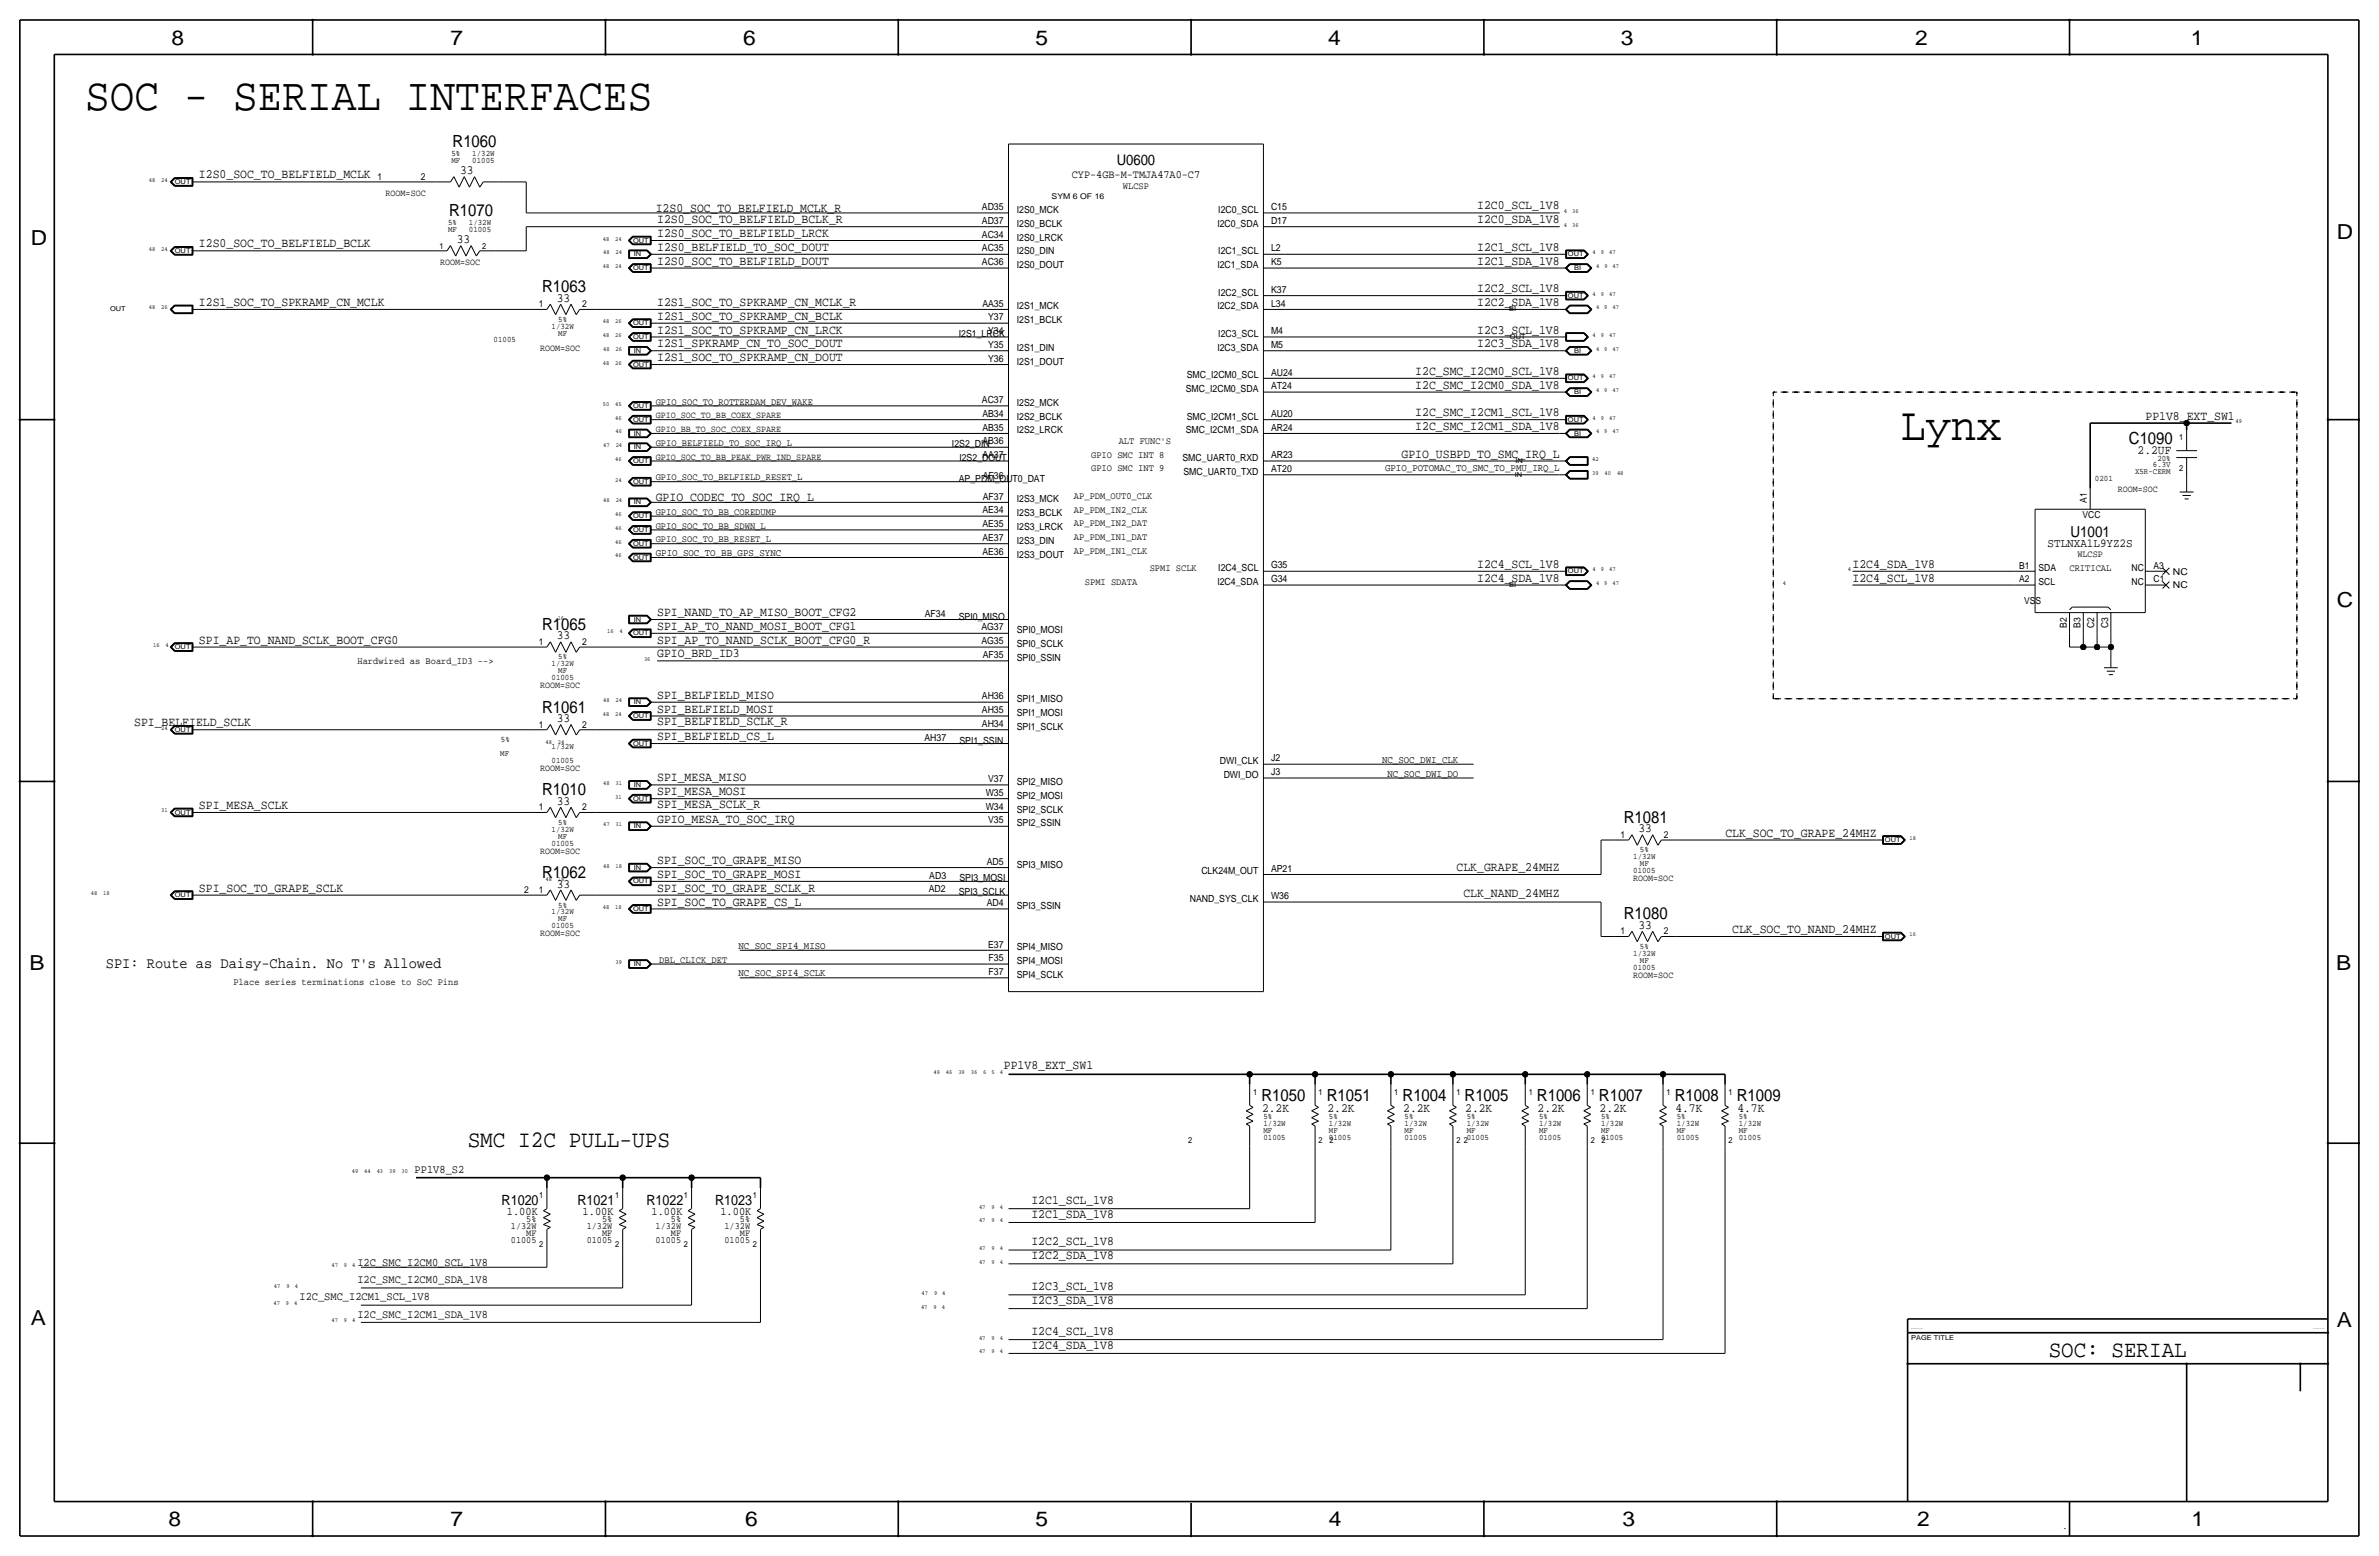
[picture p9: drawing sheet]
<svg xmlns="http://www.w3.org/2000/svg" width="877mm" height="574mm" viewBox="0 0 877 574" stroke-linecap="round" stroke-linejoin="round" font-family="sans-serif">
<defs><g id="words">
<text font-size="17.4" x="700.7" y="162.3">Lynx</text>
<text font-size="17" x="31.4" y="40.4">SOC - SERIAL INTERFACES</text>
<text font-size="8.7" x="172.4" y="422.7">SMC I2C PULL-UPS</text>
<text font-size="8.6" x="755.3" y="500.1">SOC: SERIAL</text>
<g font-size="7.6">
<text x="63.2" y="16.5">8</text>
<text x="166.1" y="16.5">7</text>
<text x="274" y="16.5">6</text>
<text x="381.7" y="16.5">5</text>
<text x="489.7" y="16.5">4</text>
<text x="597.6" y="16.5">3</text>
<text x="706.1" y="16.5">2</text>
<text x="807.7" y="16.5">1</text>
<text x="861.5" y="88.1">D</text>
<text x="11.4" y="90.4">D</text>
<text x="861.5" y="223.8">C</text>
<text x="10.8" y="357.6">B</text>
<text x="861.3" y="357.4">B</text>
<text x="11.3" y="488.4">A</text>
<text x="861.5" y="489.2">A</text>
<text x="62.2" y="562.6">8</text>
<text x="166" y="562.6">7</text>
<text x="274.8" y="562.6">6</text>
<text x="381.7" y="562.6">5</text>
<text x="489.9" y="562.6">4</text>
<text x="598.1" y="562.6">3</text>
<text x="706.8" y="562.6">2</text>
<text x="807.9" y="562.6">1</text>
</g>
<g font-size="6.2">
<text x="166.9" y="54.4">R1060</text>
<text x="165.6" y="79.8">R1070</text>
<text x="199.9" y="107.7">R1063</text>
<text x="784.9" y="163.6">C1090</text>
<text x="199.9" y="232.2">R1065</text>
<text x="199.9" y="262.6">R1061</text>
<text x="199.9" y="293.1">R1010</text>
<text x="598.7" y="303.3">R1081</text>
<text x="199.9" y="323.6">R1062</text>
<text x="598.7" y="338.8">R1080</text>
<text x="465" y="405.9">R1050</text>
<text x="489.2" y="405.9">R1051</text>
<text x="517.1" y="405.9">R1004</text>
<text x="540" y="405.9">R1005</text>
<text x="566.6" y="405.9">R1006</text>
<text x="589.5" y="405.9">R1007</text>
<text x="617.4" y="405.9">R1008</text>
<text x="640.3" y="405.9">R1009</text>
</g>
<g font-size="5.6">
<text x="763.3" y="197.9">U1001</text>
<text x="39.1" y="356.6">SPI: Route as Daisy-Chain. No T's Allowed</text>
</g>
<text font-size="5.4" x="411.7" y="60.7">U0600</text>
<g font-size="5.2">
<text x="184.9" y="444">R1020</text>
<text x="212.9" y="444">R1021</text>
<text x="238.3" y="444">R1022</text>
<text x="263.7" y="444">R1023</text>
</g>
<g font-size="4.7">
<text x="73.4" y="65.8">I2S0_SOC_TO_BELFIELD_MCLK</text>
<text x="169.7" y="64.3">33</text>
<text x="241.8" y="78">I2S0_SOC_TO_BELFIELD_MCLK_R</text>
<text x="544.6" y="77.2">I2C0_SCL_1V8</text>
<text x="242.3" y="82.3">I2S0_SOC_TO_BELFIELD_BCLK_R</text>
<text x="544.6" y="82.3">I2C0_SDA_1V8</text>
<text x="168.4" y="89.7">33</text>
<text x="242.3" y="87.4">I2S0_SOC_TO_BELFIELD_LRCK</text>
<text x="73.4" y="91.2">I2S0_SOC_TO_BELFIELD_BCLK</text>
<text x="242.3" y="92.5">I2S0_BELFIELD_TO_SOC_DOUT</text>
<text x="544.6" y="92.5">I2C1_SCL_1V8</text>
<text x="242.3" y="97.5">I2S0_SOC_TO_BELFIELD_DOUT</text>
<text x="544.6" y="97.5">I2C1_SDA_1V8</text>
<text x="544.6" y="107.7">I2C2_SCL_1V8</text>
<text x="73.4" y="112.8">I2S1_SOC_TO_SPKRAMP_CN_MCLK</text>
<text x="205.2" y="111.3">33</text>
<text x="242.3" y="112.8">I2S1_SOC_TO_SPKRAMP_CN_MCLK_R</text>
<text x="544.6" y="112.8">I2C2_SDA_1V8</text>
<text x="242.3" y="117.9">I2S1_SOC_TO_SPKRAMP_CN_BCLK</text>
<text x="242.3" y="122.9">I2S1_SOC_TO_SPKRAMP_CN_LRCK</text>
<text x="544.6" y="122.9">I2C3_SCL_1V8</text>
<text x="242.3" y="128">I2S1_SPKRAMP_CN_TO_SOC_DOUT</text>
<text x="544.6" y="128">I2C3_SDA_1V8</text>
<text x="242.3" y="133.1">I2S1_SOC_TO_SPKRAMP_CN_DOUT</text>
<text x="521.8" y="138.2">I2C_SMC_I2CM0_SCL_1V8</text>
<text x="521.8" y="143.3">I2C_SMC_I2CM0_SDA_1V8</text>
<text x="521.8" y="153.4">I2C_SMC_I2CM1_SCL_1V8</text>
<text x="791" y="154.7">PP1V8_EXT_SW1</text>
<text x="521.8" y="158.5">I2C_SMC_I2CM1_SDA_1V8</text>
<text x="788.1" y="167.4">2.2UF</text>
<text x="516.7" y="168.7">GPIO_USBPD_TO_SMC_IRQ_L</text>
<text x="241.8" y="184.7">GPIO_CODEC_TO_SOC_IRQ_L</text>
<text x="544.6" y="209.3">I2C4_SCL_1V8</text>
<text x="683" y="209.3">I2C4_SDA_1V8</text>
<text x="544.6" y="214.4">I2C4_SDA_1V8</text>
<text x="683" y="214.4">I2C4_SCL_1V8</text>
<text x="242.3" y="227.1">SPI_NAND_TO_AP_MISO_BOOT_CFG2</text>
<text x="242.3" y="232.2">SPI_AP_TO_NAND_MOSI_BOOT_CFG1</text>
<text x="73.4" y="237.2">SPI_AP_TO_NAND_SCLK_BOOT_CFG0</text>
<text x="205.2" y="235.7">33</text>
<text x="242.3" y="237.2">SPI_AP_TO_NAND_SCLK_BOOT_CFG0_R</text>
<text x="242.3" y="242.3">GPIO_BRD_ID3</text>
<text x="242.3" y="257.6">SPI_BELFIELD_MISO</text>
<text x="242.3" y="262.6">SPI_BELFIELD_MOSI</text>
<text x="49.5" y="267.7">SPI_BELFIELD_SCLK</text>
<text x="205.2" y="266.2">33</text>
<text x="242.3" y="267.2">SPI_BELFIELD_SCLK_R</text>
<text x="242.3" y="272.8">SPI_BELFIELD_CS_L</text>
<text x="242.3" y="293.1">SPI_MESA_MOSI</text>
<text x="242.3" y="288">SPI_MESA_MISO</text>
<text x="73.4" y="298.2">SPI_MESA_SCLK</text>
<text x="205.2" y="296.7">33</text>
<text x="242.3" y="297.7">SPI_MESA_SCLK_R</text>
<text x="242.3" y="303.3">GPIO_MESA_TO_SOC_IRQ</text>
<text x="604" y="306.8">33</text>
<text x="636.1" y="308.4">CLK_SOC_TO_GRAPE_24MHZ</text>
<text x="242.3" y="318.5">SPI_SOC_TO_GRAPE_MISO</text>
<text x="242.3" y="323.6">SPI_SOC_TO_GRAPE_MOSI</text>
<text x="537" y="321.1">CLK_GRAPE_24MHZ</text>
<text x="73.4" y="328.7">SPI_SOC_TO_GRAPE_SCLK</text>
<text x="205.2" y="327.2">33</text>
<text x="242.3" y="328.7">SPI_SOC_TO_GRAPE_SCLK_R</text>
<text x="242.3" y="333.8">SPI_SOC_TO_GRAPE_CS_L</text>
<text x="539.5" y="330.7">CLK_NAND_24MHZ</text>
<text x="604" y="342.4">33</text>
<text x="638.6" y="343.9">CLK_SOC_TO_NAND_24MHZ</text>
<text x="370.1" y="394.2">PP1V8_EXT_SW1</text>
<text x="465.3" y="409.7">2.2K</text>
<text x="489.4" y="409.7">2.2K</text>
<text x="517.3" y="409.7">2.2K</text>
<text x="540.2" y="409.7">2.2K</text>
<text x="566.9" y="409.7">2.2K</text>
<text x="589.7" y="409.7">2.2K</text>
<text x="617.7" y="409.7">4.7K</text>
<text x="640.5" y="409.7">4.7K</text>
<text x="380.3" y="443.7">I2C1_SCL_1V8</text>
<text x="380.3" y="448.8">I2C1_SDA_1V8</text>
<text x="380.3" y="459">I2C2_SCL_1V8</text>
<text x="380.3" y="464.1">I2C2_SDA_1V8</text>
<text x="380.3" y="475.5">I2C3_SCL_1V8</text>
<text x="380.3" y="480.6">I2C3_SDA_1V8</text>
<text x="380.3" y="492">I2C4_SCL_1V8</text>
<text x="380.3" y="497.1">I2C4_SDA_1V8</text>
</g>
<text font-size="4.5" x="754.9" y="201.7">STLNXA1L9YZ2S</text>
<g font-size="4.3">
<text x="152.9" y="432.3">PP1V8_S2</text>
<text x="186.9" y="447.8">1.00K</text>
<text x="214.8" y="447.8">1.00K</text>
<text x="240.2" y="447.8">1.00K</text>
<text x="265.6" y="447.8">1.00K</text>
<text x="131.8" y="466.6">I2C_SMC_I2CM0_SCL_1V8</text>
<text x="131.8" y="472.9">I2C_SMC_I2CM0_SDA_1V8</text>
<text x="110.4" y="479.3">I2C_SMC_I2CM1_SCL_1V8</text>
<text x="131.8" y="485.6">I2C_SMC_I2CM1_SDA_1V8</text>
</g>
<text font-size="4.2" x="395.1" y="65.8">CYP-4GB-M-TMJA47A0-C7</text>
<g font-size="3.8">
<text x="510.6" y="173.7">GPIO_POTOMAC_TO_SMC_TO_PMU_IRQ_L</text>
<text x="241.8" y="205">GPIO_SOC_TO_BB_GPS_SYNC</text>
<text x="509.5" y="281.2">NC_SOC_DWI_CLK</text>
<text x="511.5" y="286.3">NC_SOC_DWI_DO</text>
<text x="272.2" y="349.8">NC_SOC_SPI4_MISO</text>
<text x="272.2" y="359.9">NC_SOC_SPI4_SCLK</text>
</g>
<g font-size="3.6">
<text x="414" y="69.6">WLCSP</text>
<text x="362" y="77.4">AD35</text>
<text x="468.6" y="77.4">C15</text>
<text x="362" y="82.5">AD37</text>
<text x="374.9" y="83.6">I2S0_BCLK</text>
<text x="374.9" y="78.5">I2S0_MCK</text>
<text x="448.8" y="83.6">I2C0_SDA</text>
<text x="449.2" y="78.5">I2C0_SCL</text>
<text x="468.6" y="82.5">D17</text>
<text x="362" y="87.6">AC34</text>
<text x="374.9" y="88.7">I2S0_LRCK</text>
<text x="362" y="92.7">AC35</text>
<text x="374.9" y="93.7">I2S0_DIN</text>
<text x="449.2" y="93.7">I2C1_SCL</text>
<text x="468.6" y="92.7">L2</text>
<text x="362" y="97.8">AC36</text>
<text x="374.9" y="98.8">I2S0_DOUT</text>
<text x="448.8" y="98.8">I2C1_SDA</text>
<text x="468.6" y="97.8">K5</text>
<text x="468.6" y="107.9">K37</text>
<text x="362.2" y="113">AA35</text>
<text x="449.2" y="109">I2C2_SCL</text>
<text x="468.6" y="113">L34</text>
<text x="364.3" y="118.1">Y37</text>
<text x="374.9" y="119.1">I2S1_BCLK</text>
<text x="374.9" y="114.1">I2S1_MCK</text>
<text x="448.8" y="114">I2C2_SDA</text>
<text x="353.5" y="124.2">I2S1_LRCK</text>
<text x="364.3" y="123.2">Y34</text>
<text x="449.2" y="124.2">I2C3_SCL</text>
<text x="468.6" y="123.2">M4</text>
<text x="364.3" y="128.2">Y35</text>
<text x="374.9" y="129.3">I2S1_DIN</text>
<text x="448.8" y="129.3">I2C3_SDA</text>
<text x="468.6" y="128.2">M5</text>
<text x="364.3" y="133.3">Y36</text>
<text x="374.9" y="134.4">I2S1_DOUT</text>
<text x="437.5" y="139.5">SMC_I2CM0_SCL</text>
<text x="468.6" y="143.5">AT24</text>
<text x="468.6" y="138.4">AU24</text>
<text x="241.8" y="149.1">GPIO_SOC_TO_ROTTERDAM_DEV_WAKE</text>
<text x="362" y="148.6">AC37</text>
<text x="374.9" y="149.6">I2S2_MCK</text>
<text x="437.2" y="144.5">SMC_I2CM0_SDA</text>
<text x="362.2" y="153.6">AB34</text>
<text x="374.9" y="154.7">I2S2_BCLK</text>
<text x="437.5" y="154.7">SMC_I2CM1_SCL</text>
<text x="468.6" y="153.7">AU20</text>
<text x="362.2" y="158.7">AB35</text>
<text x="374.9" y="159.8">I2S2_LRCK</text>
<text x="437.2" y="159.8">SMC_I2CM1_SDA</text>
<text x="468.6" y="158.7">AR24</text>
<text x="241.8" y="164.3">GPIO_BELFIELD_TO_SOC_IRQ_L</text>
<text x="350.9" y="164.9">I2S2_DIN</text>
<text x="362.2" y="163.8">AB36</text>
<text x="412.4" y="163.6">ALT FUNC'S</text>
<text x="353.7" y="169.9">I2S2_DOUT</text>
<text x="362.2" y="168.9">AA37</text>
<text x="402.3" y="173.7">GPIO SMC INT 9</text>
<text x="402.3" y="168.6">GPIO SMC INT 8</text>
<text x="435.9" y="169.9">SMC_UART0_RXD</text>
<text x="468.6" y="174">AT20</text>
<text x="468.6" y="168.9">AR23</text>
<text x="241.8" y="177">GPIO_SOC_TO_BELFIELD_RESET_L</text>
<text x="353.5" y="177.5">AP_PDM_OUT0_DAT</text>
<text x="362.3" y="176.5">AF36</text>
<text x="436.3" y="175">SMC_UART0_TXD</text>
<text x="362.3" y="184.1">AF37</text>
<text x="374.9" y="185.2">I2S3_MCK</text>
<text x="395.9" y="183.9">AP_PDM_OUT0_CLK</text>
<text x="241.8" y="189.7">GPIO_SOC_TO_BB_COREDUMP</text>
<text x="362.2" y="189.2">AE34</text>
<text x="374.9" y="190.3">I2S3_BCLK</text>
<text x="395.9" y="189">AP_PDM_IN2_CLK</text>
<text x="241.8" y="194.8">GPIO_SOC_TO_BB_SDWN_L</text>
<text x="362.2" y="194.3">AE35</text>
<text x="374.9" y="195.3">I2S3_LRCK</text>
<text x="395.9" y="194.1">AP_PDM_IN2_DAT</text>
<text x="241.8" y="199.9">GPIO_SOC_TO_BB_RESET_L</text>
<text x="362.2" y="199.4">AE37</text>
<text x="374.9" y="200.4">I2S3_DIN</text>
<text x="395.9" y="199.1">AP_PDM_IN1_DAT</text>
<text x="362.2" y="204.5">AE36</text>
<text x="374.9" y="205.5">I2S3_DOUT</text>
<text x="395.9" y="204.2">AP_PDM_IN1_CLK</text>
<text x="468.6" y="209.5">G35</text>
<text x="400" y="215.6">SPMI SDATA</text>
<text x="423.9" y="210.6">SPMI SCLK</text>
<text x="448.8" y="215.6">I2C4_SDA</text>
<text x="449.2" y="210.6">I2C4_SCL</text>
<text x="468.6" y="214.6">G34</text>
<text x="763" y="210.6">CRITICAL</text>
<text x="341" y="227.3">AF34</text>
<text x="353.5" y="228.4">SPI0_MISO</text>
<text x="361.8" y="232.4">AG37</text>
<text x="374.9" y="233.4">SPI0_MOSI</text>
<text x="361.8" y="237.5">AG35</text>
<text x="374.9" y="238.5">SPI0_SCLK</text>
<text x="131.8" y="244.8">Hardwired as Board_ID3 --&gt;</text>
<text x="362.3" y="242.6">AF35</text>
<text x="374.9" y="243.6">SPI0_SSIN</text>
<text x="362" y="257.8">AH36</text>
<text x="362" y="262.9">AH35</text>
<text x="374.9" y="258.8">SPI1_MISO</text>
<text x="374.9" y="263.9">SPI1_MOSI</text>
<text x="362" y="268">AH34</text>
<text x="374.9" y="269">SPI1_SCLK</text>
<text x="340.8" y="273">AH37</text>
<text x="353.7" y="274.1">SPI1_SSIN</text>
<text x="449.7" y="281.7">DWI_CLK</text>
<text x="468.6" y="280.6">J2</text>
<text x="451.1" y="286.8">DWI_DO</text>
<text x="468.6" y="285.7">J3</text>
<text x="363.4" y="293.4">W35</text>
<text x="364.3" y="288.3">V37</text>
<text x="374.9" y="289.3">SPI2_MISO</text>
<text x="363.4" y="298.4">W34</text>
<text x="374.9" y="294.4">SPI2_MOSI</text>
<text x="374.9" y="299.5">SPI2_SCLK</text>
<text x="364.3" y="303.5">V35</text>
<text x="374.9" y="304.6">SPI2_SSIN</text>
<text x="342.6" y="323.8">AD3</text>
<text x="363.8" y="318.8">AD5</text>
<text x="374.9" y="319.8">SPI3_MISO</text>
<text x="442.9" y="322.3">CLK24M_OUT</text>
<text x="468.6" y="321.3">AP21</text>
<text x="342.4" y="328.9">AD2</text>
<text x="353.5" y="330">SPI3_SCLK</text>
<text x="353.7" y="324.9">SPI3_MOSI</text>
<text x="363.8" y="334">AD4</text>
<text x="374.9" y="335.1">SPI3_SSIN</text>
<text x="438.6" y="332.5">NAND_SYS_CLK</text>
<text x="468.6" y="331.5">W36</text>
<text x="364.3" y="349.2">E37</text>
<text x="374.9" y="350.3">SPI4_MISO</text>
<text x="243" y="354.8">DBL_CLICK_DET</text>
<text x="364.5" y="359.4">F37</text>
<text x="364.5" y="354.3">F35</text>
<text x="374.9" y="355.4">SPI4_MOSI</text>
<text x="86.1" y="363">Place series terminations close to SoC Pins</text>
<text x="374.9" y="360.5">SPI4_SCLK</text>
</g>
<g font-size="3.5">
<text x="139.1" y="66.3">1</text>
<text x="155.1" y="66.3">2</text>
<text x="142.1" y="72.1">ROOM=SOC</text>
<text x="162.3" y="97.5">ROOM=SOC</text>
<text x="198.6" y="113.3">1</text>
<text x="214.6" y="113.3">2</text>
<text x="199.1" y="129.3">ROOM=SOC</text>
<text x="241.8" y="154.2">GPIO_SOC_TO_BB_COEX_SPARE</text>
<text x="241.8" y="159.3">GPIO_BB_TO_SOC_COEX_SPARE</text>
<text x="241.8" y="169.4">GPIO_SOC_TO_BB_PEAK_PWR_IND_SPARE</text>
<text x="769.3" y="185.4" transform="rotate(-90 769.3 185.4)">A1</text>
<text x="780.7" y="181.4">ROOM=SOC</text>
<text x="767.7" y="190.8">VCC</text>
<text x="744.4" y="209.6">B1</text>
<text x="765.9" y="205.5">WLCSP</text>
<text x="794" y="209.6">A3</text>
<text x="744.4" y="214.6">A2</text>
<text x="751.5" y="210.6">SDA</text>
<text x="751.5" y="215.6">SCL</text>
<text x="785.8" y="215.6">NC</text>
<text x="785.8" y="210.6">NC</text>
<text x="794" y="214.6">C1</text>
<text x="801.1" y="211.8">NC</text>
<text x="801.1" y="216.9">NC</text>
<text x="746.3" y="222.8">VSS</text>
<text x="761.9" y="231.5" transform="rotate(-90 761.9 231.5)">B2</text>
<text x="767" y="231.5" transform="rotate(-90 767 231.5)">B3</text>
<text x="772.1" y="231.6" transform="rotate(-90 772.1 231.6)">C2</text>
<text x="777.2" y="231.6" transform="rotate(-90 777.2 231.6)">C3</text>
<text x="198.6" y="237.7">1</text>
<text x="214.6" y="237.7">2</text>
<text x="199.1" y="253.7">ROOM=SOC</text>
<text x="198.6" y="268.2">1</text>
<text x="214.6" y="268.2">2</text>
<text x="199.1" y="284.2">ROOM=SOC</text>
<text x="198.6" y="298.7">1</text>
<text x="214.6" y="298.7">2</text>
<text x="597.4" y="308.9">1</text>
<text x="613.4" y="308.9">2</text>
<text x="199.1" y="314.7">ROOM=SOC</text>
<text x="193.2" y="329.2">2</text>
<text x="198.6" y="329.2">1</text>
<text x="602.1" y="324.9">ROOM=SOC</text>
<text x="199.1" y="345.2">ROOM=SOC</text>
<text x="597.4" y="344.4">1</text>
<text x="613.4" y="344.4">2</text>
<text x="602.1" y="360.4">ROOM=SOC</text>
<text x="188.4" y="453.1">1/32W</text>
<text x="194" y="450.6">5%</text>
<text x="194" y="455.7">MF</text>
<text x="216.3" y="453.1">1/32W</text>
<text x="222" y="455.7">MF</text>
<text x="222" y="450.6">5%</text>
<text x="241.7" y="453.1">1/32W</text>
<text x="247.4" y="455.7">MF</text>
<text x="247.4" y="450.6">5%</text>
<text x="267.1" y="453.1">1/32W</text>
<text x="272.8" y="455.7">MF</text>
<text x="272.8" y="450.6">5%</text>
<text x="188.4" y="458.2">01005</text>
<text x="216.3" y="458.2">01005</text>
<text x="241.7" y="458.2">01005</text>
<text x="267.1" y="458.2">01005</text>
<text x="760.4" y="563.6">.</text>
</g>
<g font-size="3.1">
<text x="166.4" y="57.7">5%</text>
<text x="174.1" y="57.7">1/32W</text>
<text x="166.4" y="60.2">MF</text>
<text x="174.1" y="60.2">01005</text>
<text x="165.2" y="83.1">5%</text>
<text x="172.9" y="83.1">1/32W</text>
<text x="165.2" y="85.6">MF</text>
<text x="172.9" y="85.6">01005</text>
<text x="162" y="91.7">1</text>
<text x="177.7" y="91.7">2</text>
<text x="205.8" y="118.6">5%</text>
<text x="203.3" y="121.2">1/32W</text>
<text x="205.8" y="123.7">MF</text>
<text x="182" y="126.2">01005</text>
<text x="803.3" y="162.3">1</text>
<text x="793.7" y="172.2">6.3V</text>
<text x="795.4" y="169.9">20%</text>
<text x="803.3" y="173.7">2</text>
<text x="772.3" y="177.3">0201</text>
<text x="787.1" y="174.8">X5R-CERM</text>
<text x="203.3" y="245.6">1/32W</text>
<text x="205.8" y="243.1">5%</text>
<text x="203.3" y="250.7">01005</text>
<text x="205.8" y="248.2">MF</text>
<text x="184.7" y="273.6">5%</text>
<text x="184.4" y="278.6">MF</text>
<text x="203.3" y="276.1">1/32W</text>
<text x="203.3" y="281.2">01005</text>
<text x="205.8" y="304">5%</text>
<text x="203.3" y="306.6">1/32W</text>
<text x="203.3" y="311.7">01005</text>
<text x="205.8" y="309.1">MF</text>
<text x="602.1" y="316.7">1/32W</text>
<text x="604.6" y="314.2">5%</text>
<text x="602.1" y="321.8">01005</text>
<text x="604.6" y="319.3">MF</text>
<text x="205.8" y="334.5">5%</text>
<text x="203.3" y="337.1">1/32W</text>
<text x="205.8" y="339.6">MF</text>
<text x="203.3" y="342.1">01005</text>
<text x="602.1" y="352.3">1/32W</text>
<text x="604.6" y="349.8">5%</text>
<text x="602.1" y="357.4">01005</text>
<text x="604.6" y="354.8">MF</text>
<text x="462" y="403.6">1</text>
<text x="486.1" y="403.6">1</text>
<text x="514" y="403.6">1</text>
<text x="536.9" y="403.6">1</text>
<text x="563.6" y="403.6">1</text>
<text x="586.4" y="403.6">1</text>
<text x="614.4" y="403.6">1</text>
<text x="637.2" y="403.6">1</text>
<text x="465.8" y="412.5">5%</text>
<text x="489.9" y="412.5">5%</text>
<text x="517.9" y="412.5">5%</text>
<text x="540.7" y="412.5">5%</text>
<text x="567.4" y="412.5">5%</text>
<text x="590.2" y="412.5">5%</text>
<text x="618.2" y="412.5">5%</text>
<text x="641" y="412.5">5%</text>
<text x="465.8" y="415">1/32W</text>
<text x="465.8" y="417.6">MF</text>
<text x="489.9" y="415">1/32W</text>
<text x="489.9" y="417.6">MF</text>
<text x="517.9" y="415">1/32W</text>
<text x="517.9" y="417.6">MF</text>
<text x="540.7" y="415">1/32W</text>
<text x="540.7" y="417.6">MF</text>
<text x="567.4" y="415">1/32W</text>
<text x="567.4" y="417.6">MF</text>
<text x="590.2" y="417.6">MF</text>
<text x="590.2" y="415">1/32W</text>
<text x="618.2" y="415">1/32W</text>
<text x="618.2" y="417.6">MF</text>
<text x="641" y="417.6">MF</text>
<text x="641" y="415">1/32W</text>
<text x="438.1" y="421.4">2</text>
<text x="465.8" y="420.1">01005</text>
<text x="486.1" y="421.4">2</text>
<text x="489.9" y="420.1">01005</text>
<text x="490.1" y="421.4">2</text>
<text x="517.9" y="420.1">01005</text>
<text x="536.9" y="421.4">2</text>
<text x="539.7" y="421.4">2</text>
<text x="540.7" y="420.1">01005</text>
<text x="567.4" y="420.1">01005</text>
<text x="586.4" y="421.4">2</text>
<text x="590.2" y="420.1">01005</text>
<text x="590.5" y="421.4">2</text>
<text x="618.2" y="420.1">01005</text>
<text x="637.2" y="421.4">2</text>
<text x="641" y="420.1">01005</text>
<text x="198.8" y="441.7">1</text>
<text x="226.8" y="441.7">1</text>
<text x="252.2" y="441.7">1</text>
<text x="277.6" y="441.7">1</text>
<text x="198.8" y="459.5">2</text>
<text x="226.8" y="459.5">2</text>
<text x="252.2" y="459.5">2</text>
<text x="277.6" y="459.5">2</text>
</g>
<text font-size="2.9" x="387.7" y="73.4">SYM 6 OF 16</text>
<g font-size="2.5">
<text x="64.5" y="67.8">OUT</text>
<text x="233.4" y="89.4">OUT</text>
<text x="64.5" y="93.2">OUT</text>
<text x="233.6" y="94.5">IN</text>
<text x="578.1" y="94.5">OUT</text>
<text x="233.4" y="99.6">OUT</text>
<text x="580.3" y="99.6">BI</text>
<text x="578.1" y="109.7">OUT</text>
<text x="40.6" y="114.8">OUT</text>
<text x="233.4" y="119.9">OUT</text>
<text x="556.4" y="114.8">BI</text>
<text x="233.4" y="125">OUT</text>
<text x="556.7" y="125">OUT</text>
<text x="233.6" y="130">IN</text>
<text x="580.3" y="130">BI</text>
<text x="233.4" y="135.1">OUT</text>
<text x="578.1" y="140.2">OUT</text>
<text x="580.3" y="145.3">BI</text>
<text x="233.4" y="155.4">OUT</text>
<text x="233.4" y="150.4">OUT</text>
<text x="578.1" y="155.4">OUT</text>
<text x="233.6" y="160.5">IN</text>
<text x="580.3" y="160.5">BI</text>
<text x="233.6" y="165.6">IN</text>
<text x="233.4" y="170.7">OUT</text>
<text x="558.7" y="170.7">IN</text>
<text x="233.4" y="178.3">OUT</text>
<text x="558.5" y="175.8">IN</text>
<text x="233.6" y="185.9">IN</text>
<text x="233.4" y="191">OUT</text>
<text x="233.4" y="196.1">OUT</text>
<text x="233.4" y="201.2">OUT</text>
<text x="233.4" y="206.2">OUT</text>
<text x="578.1" y="211.3">OUT</text>
<text x="556.4" y="216.4">BI</text>
<text x="233.6" y="229.1">IN</text>
<text x="64.5" y="239.3">OUT</text>
<text x="233.4" y="234.2">OUT</text>
<text x="233.6" y="259.6">IN</text>
<text x="64.5" y="269.7">OUT</text>
<text x="233.4" y="264.7">OUT</text>
<text x="233.4" y="274.8">OUT</text>
<text x="233.6" y="290.1">IN</text>
<text x="233.4" y="295.1">OUT</text>
<text x="64.5" y="300.2">OUT</text>
<text x="233.6" y="305.3">IN</text>
<text x="694.9" y="310.4">OUT</text>
<text x="233.6" y="320.5">IN</text>
<text x="233.4" y="325.6">OUT</text>
<text x="64.5" y="330.7">OUT</text>
<text x="233.4" y="335.8">OUT</text>
<text x="694.9" y="345.9">OUT</text>
<text x="233.6" y="356.1">IN</text>
<text x="704.5" y="493.8">PAGE TITLE</text>
</g>
<g font-size="2.3">
<text x="54.9" y="67.1">48</text>
<text x="59.4" y="67.1">24</text>
<text x="576.5" y="83.6">4</text>
<text x="576.5" y="78.5">4</text>
<text x="579.6" y="83.6">36</text>
<text x="579.6" y="78.5">36</text>
<text x="222.3" y="88.6">48</text>
<text x="226.8" y="88.6">24</text>
<text x="54.9" y="92.5">48</text>
<text x="59.4" y="92.5">24</text>
<text x="222.4" y="93.7">48</text>
<text x="227" y="93.7">24</text>
<text x="587.2" y="93.7">4</text>
<text x="590.2" y="93.7">9</text>
<text x="593.2" y="93.7">47</text>
<text x="222.3" y="98.8">48</text>
<text x="226.8" y="98.8">24</text>
<text x="588.4" y="98.8">4</text>
<text x="591.5" y="98.8">9</text>
<text x="594.5" y="98.8">47</text>
<text x="587.1" y="109">4</text>
<text x="590.2" y="109">9</text>
<text x="593.2" y="109">47</text>
<text x="54.9" y="114">48</text>
<text x="59.4" y="114">26</text>
<text x="222.3" y="119.1">48</text>
<text x="226.8" y="119.1">26</text>
<text x="588.4" y="114">4</text>
<text x="591.5" y="114">9</text>
<text x="594.5" y="114">47</text>
<text x="222.3" y="124.2">48</text>
<text x="226.8" y="124.2">26</text>
<text x="587.1" y="124.2">4</text>
<text x="590.2" y="124.2">9</text>
<text x="593.2" y="124.2">47</text>
<text x="222.4" y="129.3">48</text>
<text x="227" y="129.3">26</text>
<text x="588.4" y="129.3">4</text>
<text x="591.5" y="129.3">9</text>
<text x="594.5" y="129.3">47</text>
<text x="222.3" y="134.4">48</text>
<text x="226.8" y="134.4">26</text>
<text x="587.1" y="139.4">4</text>
<text x="590.2" y="139.4">9</text>
<text x="593.2" y="139.4">47</text>
<text x="222.3" y="149.6">50</text>
<text x="226.8" y="149.6">45</text>
<text x="588.4" y="144.5">4</text>
<text x="591.5" y="144.5">9</text>
<text x="594.5" y="144.5">47</text>
<text x="226.8" y="154.7">46</text>
<text x="587.1" y="154.7">4</text>
<text x="590.2" y="154.7">9</text>
<text x="593.2" y="154.7">47</text>
<text x="824.2" y="156">49</text>
<text x="227" y="159.8">46</text>
<text x="588.4" y="159.8">4</text>
<text x="591.5" y="159.8">9</text>
<text x="594.5" y="159.8">47</text>
<text x="222.4" y="164.8">47</text>
<text x="227" y="164.8">24</text>
<text x="226.8" y="169.9">46</text>
<text x="587" y="169.9">42</text>
<text x="226.8" y="177.5">24</text>
<text x="587" y="175">39</text>
<text x="591.6" y="175">40</text>
<text x="596.1" y="175">48</text>
<text x="222.4" y="185.2">48</text>
<text x="227" y="185.2">24</text>
<text x="226.8" y="190.2">46</text>
<text x="226.8" y="195.3">46</text>
<text x="226.8" y="200.4">46</text>
<text x="226.8" y="205.5">46</text>
<text x="587.1" y="210.6">4</text>
<text x="588.4" y="215.6">4</text>
<text x="590.2" y="210.6">9</text>
<text x="591.5" y="215.6">9</text>
<text x="593.2" y="210.6">47</text>
<text x="594.5" y="215.6">47</text>
<text x="657.3" y="215.6">4</text>
<text x="681.2" y="210.6">4</text>
<text x="205.6" y="228.3">16</text>
<text x="223.8" y="233.4">16</text>
<text x="228.4" y="233.4">4</text>
<text x="56.4" y="238.5">16</text>
<text x="61" y="238.5">4</text>
<text x="237.4" y="243.6">36</text>
<text x="222.3" y="263.9">48</text>
<text x="222.4" y="258.8">48</text>
<text x="226.8" y="263.9">24</text>
<text x="227" y="258.8">24</text>
<text x="59.4" y="269">24</text>
<text x="201.1" y="274.1">48</text>
<text x="205.7" y="274.1">24</text>
<text x="222.4" y="289.3">48</text>
<text x="227" y="289.3">31</text>
<text x="59.4" y="299.5">31</text>
<text x="226.8" y="294.4">31</text>
<text x="222.4" y="304.5">47</text>
<text x="227" y="304.5">31</text>
<text x="704" y="309.6">18</text>
<text x="222.4" y="319.8">48</text>
<text x="227" y="319.8">18</text>
<text x="33.5" y="329.9">48</text>
<text x="38.1" y="329.9">18</text>
<text x="201.1" y="324.9">48</text>
<text x="205.7" y="324.9">18</text>
<text x="222.3" y="335">48</text>
<text x="226.8" y="335">18</text>
<text x="704" y="345.2">16</text>
<text x="227" y="355.3">39</text>
<text x="344.2" y="396">49</text>
<text x="348.7" y="396">46</text>
<text x="353.3" y="396">39</text>
<text x="357.9" y="396">36</text>
<text x="362.5" y="396">6</text>
<text x="365.5" y="396">5</text>
<text x="368.6" y="396">4</text>
<text x="129.7" y="432.3">49</text>
<text x="134.3" y="432.3">44</text>
<text x="138.9" y="432.3">43</text>
<text x="143.5" y="432.3">39</text>
<text x="148" y="432.3">30</text>
<text x="360.9" y="445.5">47</text>
<text x="365.5" y="445.5">9</text>
<text x="368.6" y="445.5">4</text>
<text x="360.9" y="450.6">47</text>
<text x="365.5" y="450.6">9</text>
<text x="368.6" y="450.6">4</text>
<text x="360.9" y="460.8">47</text>
<text x="365.5" y="460.8">9</text>
<text x="368.6" y="460.8">4</text>
<text x="122.2" y="467.1">47</text>
<text x="126.7" y="467.1">9</text>
<text x="129.8" y="467.1">4</text>
<text x="360.9" y="465.8">47</text>
<text x="365.5" y="465.8">9</text>
<text x="368.6" y="465.8">4</text>
<text x="101" y="474.7">47</text>
<text x="105.6" y="474.7">9</text>
<text x="108.6" y="474.7">4</text>
<text x="339.8" y="477.3">47</text>
<text x="344.3" y="477.3">9</text>
<text x="347.4" y="477.3">4</text>
<text x="100.8" y="481.1">47</text>
<text x="105.4" y="481.1">9</text>
<text x="108.4" y="481.1">4</text>
<text x="339.6" y="482.3">47</text>
<text x="344.1" y="482.3">9</text>
<text x="347.2" y="482.3">4</text>
<text x="122.2" y="487.4">47</text>
<text x="126.7" y="487.4">9</text>
<text x="129.8" y="487.4">4</text>
<text x="360.9" y="493.8">47</text>
<text x="365.5" y="493.8">9</text>
<text x="368.6" y="493.8">4</text>
<text x="360.9" y="498.9">47</text>
<text x="365.5" y="498.9">9</text>
<text x="368.6" y="498.9">4</text>
</g>
<g font-size=".4">
<text x="704.5" y="490">SYNC_MASTER=J217_MLB_B</text>
<text x="852.9" y="490">SYNC_DATE=10/01/2018</text>
</g>
</g></defs>
<g fill="none" stroke="#000" stroke-width=".37">
<path d="M371.8 53.1h94zM371.8 53.1v312.4zM465.8 53.1v312.4zM62.7 67.1l1.6-1.6zM62.7 67.1l1.6 1.5zM62.9 67.1l1.5 1.4zM62.9 67.1l1.5-1.5zM63 67.1l1.4-1.4zM63 67.1l1.4 1.3zM63.2 67.1l1.3 1.2zM63.2 67.1l1.3-1.3zM64.3 65.5h6.8z"/>
<path d="M64.3 68.6h6.8zM64.4 68.5h6.6zM64.4 65.6h6.6zM64.4 65.7h6.5zM64.4 68.4h6.5zM64.5 65.8h6.3zM64.5 68.3h6.3zM70.8 65.8v2.5zM70.8 67.1h2.6zM70.9 65.7v2.7zM71 65.6v2.9zM71.1 65.5v3.1z"/>
<path d="M73.4 67.1h87.6zM161 67.1h5.1zM167.3 65.1l-1.2 2zM167.3 65.1l2 3.9zM171.1 65.1l2 3.9zM171.1 65.1l-1.8 3.9zM175 65.1l-1.9 3.9zM175 65.1l1.9 3.9zM178.2 67.1l-1.3 1.9zM178.2 67.1h5.6zM183.8 67.1h10.2zM194 67.1v11.4z"/>
<path d="M194 78.5h170.2zM364.2 78.5h7.6zM465.8 78.5h7.6zM473.4 78.5h101.6zM62.7 92.5l1.6-1.6zM62.7 92.5l1.6 1.5zM62.9 92.5l1.5 1.4zM62.9 92.5l1.5-1.5zM63 92.5l1.4-1.4zM63 92.5l1.4 1.3zM63.2 92.5l1.3 1.2zM63.2 92.5l1.3-1.3z"/>
<path d="M64.3 90.9h6.8zM64.3 94h6.8zM64.4 93.9h6.6zM64.4 91h6.6zM64.4 91.1h6.5zM64.4 93.8h6.5zM64.5 91.2h6.3zM64.5 93.7h6.3zM70.8 91.2v2.5zM70.8 92.5h2.6zM70.9 91.1v2.7zM71 91v2.9z"/>
<path d="M71.1 90.9v3.1zM73.4 92.5h86.3zM159.7 92.5h5.1zM166.1 90.5l-1.3 2zM166.1 90.5l1.9 3.9zM169.9 90.5l-1.9 3.9zM169.9 90.5l1.9 3.9zM173.7 90.5l-1.9 3.9zM173.7 90.5l1.9 3.9zM176.9 92.5h5.7zM176.9 92.5l-1.3 1.9zM182.6 92.5h11.4z"/>
<path d="M194 83.6v8.9zM194 83.6h170.2zM231.6 98.8l1.6 1.6zM231.6 88.6l1.6 1.6zM231.6 98.8l1.6-1.6zM231.6 88.6l1.6-1.5zM231.8 92.2h6.8zM231.8 98.8l1.5 1.5zM231.8 88.6l1.5 1.5zM231.8 98.8l1.5-1.5zM231.8 92.2v3.1zM231.8 95.3h6.8z"/>
<path d="M231.8 88.6l1.5-1.4zM231.9 92.3v2.9zM231.9 95.2h6.7zM231.9 92.3h6.7zM232 98.8l1.3-1.4zM232 88.6l1.3-1.3zM232 98.8l1.3 1.4zM232 88.6l1.3 1.4zM232 92.4v2.7zM232 95.1h6.5zM232 92.4h6.5zM232.1 98.8l1.3-1.3z"/>
<path d="M232.1 92.5h6.4zM232.1 92.5v2.5zM232.1 95h6.4zM232.1 88.6l1.3-1.2zM232.1 98.8l1.3 1.3zM232.1 88.6l1.3 1.3zM233.2 97.2h6.8zM233.2 87.1h6.8zM233.2 90.2h6.8zM233.3 97.3h6.6zM233.3 87.2h6.6zM233.3 90.1h6.6z"/>
<path d="M233.3 90h6.5zM233.3 97.4h6.5zM233.3 87.3h6.5zM233.4 97.5h6.3zM233.4 87.4h6.3zM233.4 89.9h6.3zM238.5 95l1.2-1.3zM238.5 92.5l1.2 1.2zM238.5 95.1l1.4-1.4zM238.5 92.4l1.4 1.3zM238.6 92.3l1.4 1.4zM238.6 92.2l1.6 1.5z"/>
<path d="M238.6 95.3l1.6-1.6zM239.7 97.5v2.6zM239.7 87.4v2.5zM239.7 98.8h2.6zM239.7 93.7h2.6zM239.7 88.6h2.6zM239.8 97.4v2.8zM239.8 87.3v2.7zM239.9 97.3v3zM239.9 87.2v2.9zM240 93.7l-1.4 1.5zM240 97.2v3.2z"/>
<path d="M240 87.1v3.1zM242.3 98.8h121.9zM242.3 93.7h121.9zM242.3 88.6h121.9zM364.2 83.6h7.6zM364.2 93.7h7.6zM364.2 98.8h7.6zM364.2 88.6h7.6zM465.8 83.6h7.6zM465.8 93.7h7.6zM465.8 98.8h7.6zM473.4 83.6h101.6z"/>
<path d="M473.4 93.7h101.6zM473.4 98.8h101.6zM575 98.8h2.5zM575 93.7h2.5zM577.1 98.8l1.6 1.6zM577.2 98.8l1.5-1.5zM577.2 95.3h6.8zM577.2 92.2v3.1zM577.2 92.2h6.8zM577.2 98.8l1.5 1.5zM577.3 92.3h6.7zM577.3 92.3v2.9z"/>
<path d="M577.3 95.2h6.7zM577.4 98.8l1.4 1.4zM577.4 92.4h6.5zM577.4 92.4v2.7zM577.4 95.1h6.5zM577.5 98.8l1.3 1.3zM577.5 98.8l1.3-1.3zM577.5 92.5h6.4zM577.5 92.5v2.5zM577.5 95h6.4zM578.7 97.2l-1.6 1.6zM578.7 97.2h6.6z"/>
<path d="M578.7 97.3h6.6zM578.8 97.4l-1.4 1.4zM578.8 97.4h6.4zM578.8 97.5h6.4zM583.9 92.5l1.3 1.2zM583.9 95l1.3-1.3zM583.9 95.1l1.4-1.4zM583.9 92.4l1.4 1.3zM584 95.2l1.5-1.5zM584 92.3l1.5 1.4zM584 92.2l1.6 1.5zM584 95.3l1.6-1.6z"/>
<path d="M585.2 97.5l1.2 1.3zM585.2 97.4l1.4 1.4zM585.3 97.3l1.4 1.5zM585.3 97.2l1.6 1.6zM586.6 98.8l-1.4 1.4zM586.9 98.8l-1.6 1.6zM62.7 114l1.6-1.5zM62.7 114l1.6 1.6zM62.9 114l1.5 1.5zM62.9 114l1.5-1.4zM63 114l1.4-1.3zM63 114l1.4 1.4z"/>
<path d="M63.2 114l1.3 1.3zM63.2 114l1.3-1.2zM64.3 112.5h6.8zM64.3 115.6h6.8zM64.4 115.5h6.6zM64.4 112.6h6.6zM64.4 112.7h6.5zM64.4 115.4h6.5zM64.5 112.8h6.3zM64.5 115.3h6.3zM70.8 112.8v2.5zM70.8 114h2.6z"/>
<path d="M70.9 112.7v2.7zM71 112.6v2.9zM71.1 112.5v3.1zM73.4 114h123.1zM196.5 114h5.1zM202.9 112.1l1.9 3.9zM202.9 112.1l-1.3 1.9zM206.7 112.1l-1.9 3.9zM206.7 112.1l1.9 3.9zM210.5 112.1l-1.9 3.9zM210.5 112.1l1.9 3.9zM213.7 114h5.7z"/>
<path d="M213.7 114l-1.3 2zM219.4 114h144.8zM231.6 119.1l1.6 1.6zM231.6 119.1l1.6-1.5zM231.8 119.1l1.5 1.5zM231.8 119.1l1.5-1.4zM232 119.1l1.3-1.3zM232 119.1l1.3 1.4zM232.1 119.1l1.3-1.2zM232.1 119.1l1.3 1.3zM233.2 117.6h6.8zM233.2 100.4h6.8z"/>
<path d="M233.3 117.7h6.6zM233.3 100.3h6.6zM233.3 100.2h6.5zM233.3 117.8h6.5zM233.4 100.1h6.3zM233.4 117.9h6.3zM239.7 117.9v2.5zM239.7 119.1h2.6zM239.8 117.8v2.7zM239.9 117.7v2.9zM240 117.6v3.1zM242.3 119.1h121.9z"/>
<path d="M364.2 119.1h7.6zM364.2 114h7.6zM465.8 109h7.6zM465.8 114h7.6zM473.4 109h101.6zM473.4 114h101.6zM575 109h2.5zM575 114h2.5zM577.1 114l1.6 1.6zM577.1 114l1.6-1.5zM577.2 110.5h6.8zM577.2 107.4v3.1z"/>
<path d="M577.2 114l1.5-1.4zM577.2 107.4h6.8zM577.2 114l1.5 1.5zM577.3 107.5h6.7zM577.3 107.5v2.9zM577.3 110.4h6.7zM577.4 114l1.4-1.3zM577.4 114l1.4 1.4zM577.4 107.6h6.5zM577.4 107.6v2.7zM577.4 110.3h6.5zM577.5 114l1.3 1.3z"/>
<path d="M577.5 107.7h6.4zM577.5 107.7v2.5zM577.5 110.2h6.4zM577.5 114l1.3-1.2zM578.7 100.4h6.6zM578.7 115.6h6.6zM578.7 112.5h6.6zM578.7 112.6h6.6zM578.7 100.3h6.6zM578.7 115.5h6.6zM578.8 100.2h6.4zM578.8 115.4h6.4z"/>
<path d="M578.8 112.7h6.4zM578.8 100.1h6.4zM578.8 115.3h6.4zM578.8 112.8h6.4zM583.9 107.7l1.3 1.3zM583.9 110.2l1.3-1.2zM583.9 110.3l1.4-1.3zM583.9 107.6l1.4 1.4zM584 110.4l1.5-1.4zM584 107.5l1.5 1.5zM584 107.4l1.6 1.6zM584 110.5l1.6-1.5z"/>
<path d="M585.2 112.8l1.2 1.2zM585.2 100.1l1.2-1.3zM585.2 115.3l1.2-1.3zM585.2 115.4l1.4-1.4zM585.2 112.7l1.4 1.3zM585.3 100.3l1.4-1.5zM585.3 115.5l1.4-1.5zM585.3 112.6l1.4 1.4zM585.3 112.5l1.6 1.5zM586.9 114l-1.6 1.6zM231.6 134.4l1.6 1.5zM231.6 124.2l1.6 1.6z"/>
<path d="M231.6 134.4l1.6-1.6zM231.6 124.2l1.6-1.6zM231.8 127.7h6.8zM231.8 134.4l1.5 1.4zM231.8 124.2l1.5 1.5zM231.8 134.4l1.5-1.5zM231.8 127.7v3.2zM231.8 130.9h6.8zM231.8 124.2l1.5-1.5zM231.9 127.8v3zM231.9 130.8h6.7zM231.9 127.8h6.7z"/>
<path d="M232 134.4l1.3-1.4zM232 124.2l1.3-1.4zM232 134.4l1.3 1.3zM232 124.2l1.3 1.4zM232 127.9v2.8zM232 130.7h6.5zM232 127.9h6.5zM232.1 134.4l1.3-1.3zM232.1 128h6.4zM232.1 128v2.6zM232.1 130.6h6.4zM232.1 124.2l1.3-1.3z"/>
<path d="M232.1 134.4l1.3 1.2zM232.1 124.2l1.3 1.3zM233.2 132.8h6.8zM233.2 122.6h6.8zM233.2 135.9h6.8zM233.2 125.8h6.8zM233.2 120.7h6.8zM233.3 132.9h6.6zM233.3 122.7h6.6zM233.3 135.8h6.6zM233.3 125.7h6.6zM233.3 120.6h6.6z"/>
<path d="M233.3 135.7h6.5zM233.3 125.6h6.5zM233.3 120.5h6.5zM233.3 133h6.5zM233.3 122.8h6.5zM233.4 133.1h6.3zM233.4 135.6h6.3zM233.4 122.9h6.3zM233.4 125.5h6.3zM233.4 120.4h6.3zM238.5 130.6l1.2-1.3zM238.5 128l1.2 1.3z"/>
<path d="M238.5 130.7l1.4-1.4zM238.5 127.9l1.4 1.4zM238.6 130.8l1.4-1.5zM238.6 127.8l1.4 1.5zM238.6 127.7l1.6 1.6zM238.6 130.9l1.6-1.6zM239.7 133.1v2.5zM239.7 122.9v2.6zM239.7 134.4h2.6zM239.7 129.3h2.6zM239.7 124.2h2.6zM239.8 133v2.7z"/>
<path d="M239.8 122.8v2.8zM239.9 132.9v2.9zM239.9 122.7v3zM240 132.8v3.1zM240 122.6v3.2zM242.3 129.3h121.9zM242.3 134.4h121.9zM242.3 124.2h121.9zM364.2 134.4h7.6zM364.2 129.3h7.6zM364.2 124.2h7.6zM465.8 124.2h7.6z"/>
<path d="M465.8 129.3h7.6zM465.8 139.4h7.6zM473.4 139.4h101.6zM473.4 129.3h101.6zM473.4 124.2h101.6zM575 129.3h2.5zM575 124.2h2.5zM575 139.4h2.5zM577.1 129.3l1.6 1.6zM577.1 129.3l1.6-1.6zM577.2 129.3l1.5-1.5zM577.2 125.8h6.8z"/>
<path d="M577.2 122.6v3.2zM577.2 137.9v3.1zM577.2 122.6h6.8zM577.2 137.9h6.8zM577.2 129.3l1.5 1.5zM577.3 122.7h6.7zM577.3 138h6.7zM577.3 122.7v3zM577.3 125.7h6.7zM577.3 138v2.9zM577.4 129.3l1.4-1.4zM577.4 129.3l1.4 1.4z"/>
<path d="M577.4 122.8h6.5zM577.4 138.1h6.5zM577.4 122.8v2.8zM577.4 125.6h6.5zM577.4 138.1v2.7zM577.5 129.3l1.3 1.3zM577.5 129.3l1.3-1.3zM577.5 122.9h6.4zM577.5 122.9v2.6zM577.5 125.5h6.4zM577.5 138.2h6.4zM577.5 138.2v2.5z"/>
<path d="M578.7 130.9h6.6zM578.7 127.7h6.6zM578.7 127.8h6.6zM578.7 130.8h6.6zM578.8 130.7h6.4zM578.8 127.9h6.4zM578.8 130.6h6.4zM578.8 128h6.4zM583.9 122.9l1.3 1.3zM583.9 138.2l1.3 1.2zM583.9 125.5l1.3-1.3zM583.9 125.6l1.4-1.4z"/>
<path d="M583.9 122.8l1.4 1.4zM583.9 138.1l1.4 1.3zM584 125.7l1.5-1.5zM584 122.7l1.5 1.5zM584 138l1.5 1.4zM584 122.6l1.6 1.6zM584 137.9l1.6 1.5zM584 125.8l1.6-1.6zM585.2 128l1.2 1.3zM585.2 130.6l1.2-1.3zM585.2 130.7l1.4-1.4zM585.2 127.9l1.4 1.4z"/>
<path d="M585.3 130.8l1.4-1.5zM585.3 127.8l1.4 1.5zM585.3 127.7l1.6 1.6zM585.3 130.9l1.6-1.6zM231.6 154.7l1.6 1.6zM231.6 149.6l1.6 1.6zM231.6 154.7l1.6-1.6zM231.6 149.6l1.6-1.6zM231.8 158.2h6.8zM231.8 154.7l1.5 1.5zM231.8 149.6l1.5 1.5zM231.8 158.2v3.1z"/>
<path d="M231.8 154.7l1.5-1.5zM231.8 149.6l1.5-1.5zM231.9 158.3v2.9zM231.9 158.3h6.7zM232 154.7l1.3-1.4zM232 149.6l1.3-1.4zM232 154.7l1.3 1.4zM232 149.6l1.3 1.4zM232 158.4v2.7zM232 158.4h6.5zM232.1 158.5h6.4zM232.1 158.5v2.5z"/>
<path d="M232.1 154.7l1.3-1.3zM232.1 149.6l1.3-1.3zM232.1 154.7l1.3 1.3zM232.1 149.6l1.3 1.3zM233.2 153.1h6.8zM233.2 148h6.8zM233.2 156.3h6.8zM233.2 151.2h6.8zM233.3 153.2h6.6zM233.3 148.1h6.6zM233.3 156.2h6.6zM233.3 151.1h6.6z"/>
<path d="M233.3 156.1h6.5zM233.3 151h6.5zM233.3 153.3h6.5zM233.3 148.2h6.5zM233.4 153.4h6.3zM233.4 156h6.3zM233.4 148.3h6.3zM233.4 150.9h6.3zM238.5 158.5l1.2 1.3zM238.5 158.4l1.4 1.4zM238.6 158.3l1.4 1.5zM238.6 158.2l1.6 1.6z"/>
<path d="M239.7 153.4v2.6zM239.7 148.3v2.6zM239.7 159.8h2.6zM239.7 154.7h2.6zM239.7 149.6h2.6zM239.8 153.3v2.8zM239.8 148.2v2.8zM239.9 153.2v3zM239.9 148.1v3zM240 153.1v3.2zM240 148v3.2zM242.3 159.8h121.9z"/>
<path d="M242.3 154.7h121.9zM242.3 149.6h121.9zM364.2 154.7h7.6zM364.2 159.8h7.6zM364.2 149.6h7.6zM465.8 144.5h7.6zM465.8 154.7h7.6zM465.8 159.8h7.6zM473.4 159.8h101.6zM473.4 154.7h101.6zM473.4 144.5h101.6zM575 154.7h2.5z"/>
<path d="M575 159.8h2.5zM575 144.5h2.5zM577.1 159.8l1.6 1.5zM577.1 144.5l1.6 1.6zM577.1 144.5l1.6-1.5zM577.2 156.3h6.8zM577.2 153.1v3.2zM577.2 159.8l1.5-1.5zM577.2 141h6.8zM577.2 144.5l1.5-1.4zM577.2 153.1h6.8zM577.2 159.8l1.5 1.4z"/>
<path d="M577.2 144.5l1.5 1.5zM577.3 153.2h6.7zM577.3 153.2v3zM577.3 156.2h6.7zM577.3 140.9h6.7zM577.4 159.8l1.4-1.4zM577.4 144.5l1.4-1.3zM577.4 159.8l1.4 1.3zM577.4 144.5l1.4 1.4zM577.4 153.3h6.5zM577.4 153.3v2.8zM577.4 156.1h6.5z"/>
<path d="M577.4 140.8h6.5zM577.5 159.8l1.3 1.2zM577.5 144.5l1.3 1.3zM577.5 153.4h6.4zM577.5 153.4v2.6zM577.5 156h6.4zM577.5 159.8l1.3-1.3zM577.5 140.7h6.4zM577.5 144.5l1.3-1.2zM578.7 146.1h6.6zM578.7 158.2l-1.6 1.6zM578.7 158.2h6.6z"/>
<path d="M578.7 143h6.6zM578.7 158.3h6.6zM578.7 143.1h6.6zM578.7 146h6.6zM578.8 145.9h6.4zM578.8 158.4h6.4zM578.8 143.2h6.4zM578.8 158.5h6.4zM578.8 145.8h6.4zM578.8 143.3h6.4zM583.9 153.4l1.3 1.3zM583.9 156l1.3-1.3z"/>
<path d="M583.9 140.7l1.3-1.3zM583.9 140.8l1.4-1.4zM583.9 153.3l1.4 1.4zM584 156.2l1.5-1.5zM584 140.9l1.5-1.5zM584 153.2l1.5 1.5zM584 153.1l1.6 1.6zM584 156.3l1.6-1.6zM584 141l1.6-1.6zM585.2 158.5l1.2 1.3zM585.2 143.3l1.2 1.2zM585.2 145.8l1.2-1.3z"/>
<path d="M585.2 145.9l1.4-1.4zM585.2 158.4l1.4 1.4zM585.2 143.2l1.4 1.3zM585.3 146l1.4-1.5zM585.3 158.3l1.4 1.5zM585.3 143.1l1.4 1.4zM585.3 158.2l1.6 1.6zM585.3 143l1.6 1.5zM585.3 154.7l-1.4 1.4zM585.3 146.1l1.6-1.6zM806.1 158.5v7.6zM231.6 169.9l1.6 1.6z"/>
<path d="M231.6 177.5l1.6 1.6zM231.6 169.9l1.6-1.5zM231.6 177.5l1.6-1.5zM231.8 163.3h6.8zM231.8 169.9l1.5 1.5zM231.8 177.5l1.5 1.5zM231.8 161.3h6.8zM231.8 169.9l1.5-1.4zM231.8 177.5l1.5-1.4zM231.8 163.3v3.1zM231.8 166.4h6.8zM231.9 161.2h6.7z"/>
<path d="M231.9 163.4v2.9zM231.9 166.3h6.7zM231.9 163.4h6.7zM232 169.9l1.3-1.3zM232 177.5l1.3-1.3zM232 169.9l1.3 1.4zM232 177.5l1.3 1.4zM232 161.1h6.5zM232 163.5v2.7zM232 166.2h6.5zM232 163.5h6.5zM232.1 161h6.4z"/>
<path d="M232.1 169.9l1.3-1.2zM232.1 177.5l1.3-1.2zM232.1 163.6h6.4zM232.1 163.6v2.5zM232.1 166.1h6.4zM232.1 169.9l1.3 1.3zM232.1 177.5l1.3 1.3zM233.2 168.4h6.8zM233.2 176h6.8zM233.2 171.5h6.8zM233.2 179.1h6.8zM233.3 168.5h6.6z"/>
<path d="M233.3 176.1h6.6zM233.3 171.4h6.6zM233.3 179h6.6zM233.3 171.3h6.5zM233.3 178.9h6.5zM233.3 168.6h6.5zM233.3 176.2h6.5zM233.4 168.7h6.3zM233.4 171.2h6.3zM233.4 176.3h6.3zM233.4 178.8h6.3zM238.5 161l1.2-1.2z"/>
<path d="M238.5 166.1l1.2-1.3zM238.5 163.6l1.2 1.2zM238.5 161.1l1.4-1.3zM238.5 166.2l1.4-1.4zM238.5 163.5l1.4 1.3zM238.6 161.2l1.4-1.4zM238.6 166.3l1.4-1.5zM238.6 163.4l1.4 1.4zM238.6 163.3l1.6 1.5zM238.6 161.3l1.6-1.5zM238.6 166.4l1.6-1.6zM239.7 168.7v2.5z"/>
<path d="M239.7 176.3v2.5zM239.7 169.9h2.6zM239.7 177.5h2.6zM239.7 164.8h2.6zM239.8 168.6v2.7zM239.8 176.2v2.7zM239.9 168.5v2.9zM239.9 176.1v2.9zM240 168.4v3.1zM240 176v3.1zM242.3 169.9h121.9zM242.3 164.8h121.9z"/>
<path d="M242.3 177.5h121.9zM364.2 177.5h7.6zM364.2 164.8h7.6zM364.2 169.9h7.6zM465.8 169.9h7.6zM465.8 175h7.6zM473.4 175h101.6zM473.4 169.9h101.6zM575 169.9h2.5zM575 175h2.5zM577.1 169.9l1.6 1.6zM577.1 175l1.6 1.6z"/>
<path d="M577.1 169.9l1.6-1.5zM577.2 169.9l1.5-1.4zM577.2 175l1.5-1.5zM577.2 169.9l1.5 1.5zM577.2 175l1.5 1.5zM577.4 169.9l1.4-1.3zM577.4 175l1.4-1.4zM577.4 169.9l1.4 1.4zM577.4 175l1.4 1.4zM577.5 169.9l1.3 1.3zM577.5 175l1.3 1.3zM577.5 169.9l1.3-1.2z"/>
<path d="M577.5 175l1.3-1.3zM578.7 168.4h6.8zM578.7 173.4h6.8zM578.7 161.3h6.6zM578.7 173.4l-1.6 1.6zM578.7 171.5h6.8zM578.7 176.6h6.8zM578.7 171.4h6.7zM578.7 176.5h6.7zM578.7 168.5h6.7zM578.7 173.5h6.7zM578.7 161.2h6.6z"/>
<path d="M578.8 171.3h6.5zM578.8 176.4h6.5zM578.8 168.6h6.5zM578.8 173.6h6.5zM578.8 161.1h6.4zM578.8 168.7h6.4zM578.8 171.2h6.4zM578.8 173.7h6.4zM578.8 176.3h6.4zM578.8 161h6.4zM585.2 168.7v2.5zM585.2 173.7v2.6z"/>
<path d="M585.2 161l1.2-1.2zM585.2 161.1l1.4-1.3zM585.3 168.6v2.7zM585.3 173.6v2.8zM585.3 161.2l1.4-1.4zM585.3 161.3l1.6-1.5zM585.4 168.5v2.9zM585.4 173.5v3zM585.5 168.4v3.1zM585.5 173.4v3.2zM802.3 166.1h7.7zM802.3 168.7h7.7z"/>
<path d="M806.1 176.3v2.5zM806.1 168.7v7.6zM806.1 178.8v2.6zM231.6 195.3l1.6 1.6zM231.6 190.2l1.6 1.6zM231.6 195.3l1.6-1.5zM231.6 190.2l1.6-1.5zM231.8 183.6h6.8zM231.8 195.3l1.5 1.5zM231.8 190.2l1.5 1.5zM231.8 195.3l1.5-1.4zM231.8 190.2l1.5-1.4z"/>
<path d="M231.8 183.6v3.1zM231.8 186.7h6.8zM231.9 183.7v2.9zM231.9 186.6h6.7zM231.9 183.7h6.7zM232 195.3l1.3-1.3zM232 190.2l1.3-1.3zM232 195.3l1.3 1.4zM232 190.2l1.3 1.4zM232 183.8v2.7zM232 186.5h6.5zM232 183.8h6.5z"/>
<path d="M232.1 195.3l1.3-1.2zM232.1 190.2l1.3-1.2zM232.1 183.9h6.4zM232.1 183.9v2.5zM232.1 186.4h6.4zM232.1 195.3l1.3 1.3zM232.1 190.2l1.3 1.3zM233.2 193.8h6.8zM233.2 198.8h6.8zM233.2 188.7h6.8zM233.2 196.9h6.8zM233.2 191.8h6.8z"/>
<path d="M233.3 193.9h6.6zM233.3 198.9h6.6zM233.3 188.8h6.6zM233.3 196.8h6.6zM233.3 191.7h6.6zM233.3 196.7h6.5zM233.3 191.6h6.5zM233.3 194h6.5zM233.3 199h6.5zM233.3 188.9h6.5zM233.4 194.1h6.3zM233.4 196.6h6.3z"/>
<path d="M233.4 199.1h6.3zM233.4 189h6.3zM233.4 191.5h6.3zM238.5 186.4l1.2-1.2zM238.5 183.9l1.2 1.3zM238.5 186.5l1.4-1.3zM238.5 183.8l1.4 1.4zM238.6 186.6l1.4-1.4zM238.6 183.7l1.4 1.5zM238.6 183.6l1.6 1.6zM238.6 186.7l1.6-1.5zM239.7 194.1v2.5z"/>
<path d="M239.7 199.1v2.6zM239.7 189v2.5zM239.7 195.3h2.6zM239.7 190.2h2.6zM239.7 185.2h2.6zM239.8 194v2.7zM239.8 199v2.8zM239.8 188.9v2.7zM239.9 193.9v2.9zM239.9 198.9v3zM239.9 188.8v2.9zM240 193.8v3.1z"/>
<path d="M240 198.8v3.2zM240 188.7v3.1zM242.3 195.3h121.9zM242.3 190.2h121.9zM242.3 185.2h121.9zM364.2 190.2h7.6zM364.2 195.3h7.6zM364.2 185.2h7.6zM750.3 187.7h40.6zM750.3 187.7v38.1zM770.6 180.1v7.6zM790.9 187.7v38.1z"/>
<path d="M803.6 181.4h5.1zM804.6 182.6h3.1zM805.4 183.9h1.5zM231.6 205.5l1.6 1.6zM231.6 200.4l1.6 1.6zM231.6 205.5l1.6-1.6zM231.6 200.4l1.6-1.6zM231.8 205.5l1.5 1.5zM231.8 200.4l1.5 1.5zM231.8 205.5l1.5-1.5zM231.8 200.4l1.5-1.5zM232 205.5l1.3-1.4z"/>
<path d="M232 200.4l1.3-1.4zM232 205.5l1.3 1.4zM232 200.4l1.3 1.4zM232.1 205.5l1.3-1.3zM232.1 200.4l1.3-1.3zM232.1 205.5l1.3 1.3zM232.1 200.4l1.3 1.3zM233.2 203.9h6.8zM233.2 207.1h6.8zM233.2 202h6.8zM233.3 204h6.6zM233.3 207h6.6z"/>
<path d="M233.3 201.9h6.6zM233.3 206.9h6.5zM233.3 201.8h6.5zM233.3 204.1h6.5zM233.4 204.2h6.3zM233.4 206.8h6.3zM233.4 201.7h6.3zM239.7 204.2v2.6zM239.7 205.5h2.6zM239.7 200.4h2.6zM239.8 204.1v2.8zM239.9 204v3z"/>
<path d="M240 203.9v3.2zM242.3 200.4h121.9zM242.3 205.5h121.9zM364.2 200.4h7.6zM364.2 205.5h7.6zM465.8 210.6h7.6zM465.8 215.6h7.6zM473.4 215.6h101.6zM473.4 210.6h101.6zM575 215.6h2.5zM575 210.6h2.5zM577.1 215.6l1.6 1.6z"/>
<path d="M577.1 215.6l1.6-1.5zM577.2 215.6l1.5-1.4zM577.2 212.1h6.8zM577.2 209v3.1zM577.2 209h6.8zM577.2 215.6l1.5 1.5zM577.3 209.1h6.7zM577.3 209.1v2.9zM577.3 212h6.7zM577.4 215.6l1.4-1.3zM577.4 215.6l1.4 1.4zM577.4 209.2h6.5z"/>
<path d="M577.4 209.2v2.7zM577.4 211.9h6.5zM577.5 215.6l1.3 1.3zM577.5 215.6l1.3-1.2zM577.5 209.3h6.4zM577.5 209.3v2.5zM577.5 211.8h6.4zM578.7 217.2h6.6zM578.7 214.1h6.6zM578.7 214.2h6.6zM578.7 217.1h6.6zM578.8 217h6.4z"/>
<path d="M578.8 214.3h6.4zM578.8 216.9h6.4zM578.8 214.4h6.4zM583.9 209.3l1.3 1.3zM583.9 211.8l1.3-1.2zM583.9 211.9l1.4-1.3zM583.9 209.2l1.4 1.4zM584 212l1.5-1.4zM584 209.1l1.5 1.5zM584 209l1.6 1.6zM584 212.1l1.6-1.5zM585.2 214.4l1.2 1.2z"/>
<path d="M585.2 216.9l1.2-1.3zM585.2 214.3l1.4 1.3zM585.3 217.1l1.4-1.5zM585.3 214.2l1.4 1.4zM585.3 214.1l1.6 1.5zM585.3 217.2l1.6-1.6zM586.6 215.6l-1.4 1.4zM683 215.6h59.6zM683 210.6h59.6zM742.6 210.6h7.7zM742.6 215.6h7.7zM790.9 215.6h7.6z"/>
<path d="M790.9 210.6h7.6zM797.3 216.9l2.5-2.5zM797.3 214.4l2.5 2.5zM797.3 211.8l2.5-2.5zM797.3 209.3l2.5 2.5zM62.7 238.5l1.6-1.6zM62.7 238.5l1.6 1.6zM62.9 238.5l1.5 1.5zM62.9 238.5l1.5-1.5zM63 238.5l1.4-1.4zM63 238.5l1.4 1.4zM63.2 238.5l1.3 1.3z"/>
<path d="M63.2 238.5l1.3-1.3zM64.3 236.9h6.8zM64.4 240h6.6zM64.4 237h6.6zM64.4 237.1h6.5zM64.4 239.9h6.5zM64.5 237.2h6.3zM64.5 239.8h6.3zM70.8 237.2v2.6zM70.8 238.5h2.6zM70.9 237.1v2.8zM71 237v3z"/>
<path d="M71.1 236.9v3.2zM73.4 238.5h123.1zM196.5 238.5h5.1zM202.9 236.6l1.9 3.8zM202.9 236.6l-1.3 1.9zM206.7 236.6l-1.9 3.8zM206.7 236.6l1.9 3.8zM210.5 236.6l-1.9 3.8zM210.5 236.6l1.9 3.8zM213.7 238.5h5.7zM213.7 238.5l-1.3 1.9zM219.4 238.5h144.8z"/>
<path d="M231.6 233.4l1.6 1.6zM231.6 233.4l1.6-1.5zM231.8 226.8h6.8zM231.8 233.4l1.5 1.5zM231.8 226.8v3.1zM231.8 229.9h6.8zM231.8 233.4l1.5-1.4zM231.9 226.9v2.9zM231.9 229.8h6.7zM231.9 226.9h6.7zM232 233.4l1.3-1.3zM232 233.4l1.3 1.4z"/>
<path d="M232 227v2.7zM232 229.7h6.5zM232 227h6.5zM232.1 227.1h6.4zM232.1 227.1v2.5zM232.1 229.6h6.4zM232.1 233.4l1.3-1.2zM232.1 233.4l1.3 1.3zM233.2 231.9h6.8zM233.2 235h6.8zM233.3 232h6.6zM233.3 234.9h6.6z"/>
<path d="M233.3 234.8h6.5zM233.3 232.1h6.5zM233.4 232.2h6.3zM233.4 234.7h6.3zM238.5 229.6l1.2-1.3zM238.5 227.1l1.2 1.2zM238.5 229.7l1.4-1.4zM238.5 227l1.4 1.3zM238.6 229.8l1.4-1.5zM238.6 226.9l1.4 1.4zM238.6 226.8l1.6 1.5zM238.6 229.9l1.6-1.6z"/>
<path d="M239.7 232.2v2.5zM239.7 228.3h2.6zM239.7 233.4h2.6zM239.8 232.1v2.7zM239.9 232v2.9zM240 231.9v3.1zM242.3 228.3h121.9zM242.3 233.4h121.9zM364.2 228.3h7.6zM364.2 233.4h7.6zM364.2 238.5h7.6zM750.3 225.8h40.6z"/>
<path d="M763 233.4v5.1zM763 238.5h5zM763 225.8v7.6zM763 224.8l1-1zM764 223.8h13.2zM768 238.5h5.1zM768 233.4v5.1zM768 225.8v7.6zM773.1 238.5h5.1zM773.1 233.4v5.1zM773.1 225.8v7.6zM777.2 223.8l1 1z"/>
<path d="M778.2 233.4v5.1zM778.2 238.5v5.1zM778.2 225.8v7.6zM64.3 240.1h6.8zM231.8 257.3h6.8zM231.8 257.3v3.1zM231.9 257.4v2.9zM231.9 257.4h6.7zM232 257.5v2.7zM232 257.5h6.5zM232.1 257.6h6.4zM232.1 257.6v2.5z"/>
<path d="M238.5 257.6l1.2 1.2zM238.5 257.5l1.4 1.3zM238.6 257.4l1.4 1.4zM238.6 257.3l1.6 1.5zM239.7 258.8h2.6zM240 258.8l-1.4 1.5zM242.3 243.6h121.9zM242.3 258.8h121.9zM364.2 243.6h7.6zM364.2 258.8h7.6zM775.7 246.1h5zM776.7 247.4h3z"/>
<path d="M777.4 248.7h1.6zM778.2 243.6v2.5zM62.7 269l1.6 1.6zM62.9 269l1.5 1.5zM62.9 269l1.5-1.5zM63 269l1.4-1.4zM63 269l1.4 1.4zM63.2 269l1.3 1.3zM63.2 269l1.3-1.3zM64.3 267.4l-1.6 1.6zM64.3 267.4h6.8zM64.3 270.6h6.8z"/>
<path d="M64.4 270.5h6.6zM64.4 267.5h6.6zM64.4 267.6h6.5zM64.4 270.4h6.5zM64.5 267.7h6.3zM64.5 270.3h6.3zM70.8 267.7v2.6zM70.8 269h2.6zM70.9 267.6v2.8zM71 267.5v3zM71.1 267.4v3.2zM73.4 269h123.1z"/>
<path d="M196.5 269h5.1zM202.9 267.1l1.9 3.8zM202.9 267.1l-1.3 1.9zM206.7 267.1l-1.9 3.8zM206.7 267.1l1.9 3.8zM210.5 267.1l-1.9 3.8zM210.5 267.1l1.9 3.8zM213.7 269h5.7zM213.7 269l-1.3 1.9zM219.4 269h144.8zM231.6 274.1l1.6 1.5zM231.6 263.9l1.6 1.6z"/>
<path d="M231.6 274.1l1.6-1.6zM231.6 263.9l1.6-1.6zM231.8 274.1l1.5 1.4zM231.8 263.9l1.5 1.5zM231.8 260.4h6.8zM231.8 274.1l1.5-1.5zM231.9 260.3h6.7zM232 263.9l1.3-1.4zM232 274.1l1.3 1.3zM232 263.9l1.3 1.4zM232 260.2h6.5zM232.1 260.1h6.4z"/>
<path d="M232.1 274.1l1.3-1.3zM232.1 263.9l1.3-1.3zM232.1 274.1l1.3 1.2zM232.1 263.9l1.3 1.3zM233.2 272.5h6.8zM233.2 262.3h6.8zM233.2 275.6h6.8zM233.2 265.5h6.8zM233.3 272.6h6.6zM233.3 262.4h6.6zM233.3 275.5h6.6zM233.3 265.4h6.6z"/>
<path d="M233.3 262.4l-1.5 1.5zM233.3 275.4h6.5zM233.3 265.3h6.5zM233.3 272.7l-1.3 1.4zM233.3 272.7h6.5zM233.3 262.5h6.5zM233.4 272.8h6.3zM233.4 275.3h6.3zM233.4 262.6h6.3zM233.4 265.2h6.3zM238.5 260.1l1.2-1.3zM238.5 260.2l1.4-1.4z"/>
<path d="M238.6 260.4l1.6-1.6zM239.7 272.8v2.5zM239.7 262.6v2.6zM239.7 274.1h2.6zM239.7 263.9h2.6zM239.8 272.7v2.7zM239.8 262.5v2.8zM239.9 272.6v2.9zM239.9 262.4v3zM240 272.5v3.1zM240 262.3v3.2zM242.3 274.1h121.9z"/>
<path d="M242.3 263.9h121.9zM364.2 263.9h7.6zM364.2 269h7.6zM364.2 274.1h7.6zM62.7 299.5l1.6 1.5zM62.9 299.5l1.5 1.4zM62.9 299.5l1.5-1.5zM63 299.5l1.4-1.4zM63 299.5l1.4 1.3zM63.2 299.5l1.3 1.2zM63.2 299.5l1.3-1.3zM64.3 297.9l-1.6 1.6z"/>
<path d="M64.3 297.9h6.8zM64.4 298h6.6zM64.4 298.1h6.5zM64.5 298.2h6.3zM70.8 298.2v2.5zM70.8 299.5h2.6zM70.9 298.1v2.7zM71 298v2.9zM71.1 297.9v3.1zM73.4 299.5h123.1zM196.5 299.5h5.1zM202.9 297.5l1.9 3.9z"/>
<path d="M202.9 297.5l-1.3 2zM206.7 297.5l-1.9 3.9zM206.7 297.5l1.9 3.9zM210.5 297.5l-1.9 3.9zM210.5 297.5l1.9 3.9zM213.7 299.5h5.7zM213.7 299.5l-1.3 1.9zM219.4 299.5h144.8zM231.6 294.4l1.6 1.6zM231.6 294.4l1.6-1.6zM231.8 287.7h6.8zM231.8 294.4l1.5 1.5z"/>
<path d="M231.8 294.4l1.5-1.5zM231.8 287.7v3.2zM231.8 290.9h6.8zM231.9 287.8v3zM231.9 290.8h6.7zM231.9 287.8h6.7zM232 294.4l1.3 1.4zM232 287.9v2.8zM232 290.7h6.5zM232 287.9h6.5zM232.1 294.4l1.3-1.3zM232.1 288h6.4z"/>
<path d="M232.1 288v2.6zM232.1 290.6h6.4zM232.1 294.4l1.3 1.3zM233.2 292.8h6.8zM233.2 296h6.8zM233.3 292.9h6.6zM233.3 295.9h6.6zM233.3 295.8h6.5zM233.3 293l-1.3 1.4zM233.3 293h6.5zM233.4 293.1h6.3zM233.4 295.7h6.3z"/>
<path d="M238.5 290.6l1.2-1.3zM238.5 288l1.2 1.3zM238.5 290.7l1.4-1.4zM238.5 287.9l1.4 1.4zM238.6 290.8l1.4-1.5zM238.6 287.8l1.4 1.5zM238.6 287.7l1.6 1.6zM238.6 290.9l1.6-1.6zM239.7 293.1v2.6zM239.7 294.4h2.6zM239.7 289.3h2.6zM239.8 293v2.8z"/>
<path d="M239.9 292.9v3zM240 292.8v3.2zM242.3 289.3h121.9zM242.3 294.4h121.9zM364.2 289.3h7.6zM364.2 294.4h7.6zM364.2 299.5h7.6zM465.8 281.7h7.6zM465.8 286.8h7.6zM473.4 286.8h69.9zM473.4 281.7h69.9zM64.3 301h6.8z"/>
<path d="M64.4 300.9h6.6zM64.4 300.8h6.5zM64.5 300.7h6.3zM231.8 303h6.8zM231.8 318.2h6.8zM231.8 303v3.1zM231.8 306.1h6.8zM231.8 318.2v3.2zM231.9 303.1v2.9zM231.9 306h6.7zM231.9 318.3v3zM231.9 303.1h6.7z"/>
<path d="M231.9 318.3h6.7zM232 303.2v2.7zM232 305.9h6.5zM232 318.4v2.8zM232 303.2h6.5zM232 318.4h6.5zM232.1 303.3h6.4zM232.1 303.3v2.5zM232.1 305.8h6.4zM232.1 318.5h6.4zM232.1 318.5v2.6zM238.5 305.8l1.2-1.3z"/>
<path d="M238.5 303.3l1.2 1.2zM238.5 318.5l1.2 1.3zM238.5 305.9l1.4-1.4zM238.5 303.2l1.4 1.3zM238.5 318.4l1.4 1.4zM238.6 303.1l1.4 1.4zM238.6 318.3l1.4 1.5zM238.6 303l1.6 1.5zM238.6 318.2l1.6 1.6zM238.6 306.1l1.6-1.6zM239.7 304.5h2.6zM239.7 319.8h2.6z"/>
<path d="M240 304.5l-1.4 1.5zM242.3 319.8h121.9zM242.3 304.5h121.9zM364.2 304.5h7.6zM364.2 319.8h7.6zM590.2 309.6h5.1zM590.2 309.6v12.7zM595.3 309.6h5.1zM601.7 307.7l-1.3 1.9zM601.7 307.7l1.9 3.9zM605.5 307.7l-1.9 3.9zM605.5 307.7l1.9 3.9z"/>
<path d="M609.3 307.7l-1.9 3.9zM609.3 307.7l1.9 3.9zM612.5 309.6h5.7zM612.5 309.6l-1.3 2zM618.2 309.6h73.6zM691.8 309.6h2.6zM694.1 311.2h6.8zM694.1 308.1v3.1zM694.1 308.1h6.8zM694.2 308.2h6.6zM694.2 308.2v2.9zM694.2 311.1h6.6z"/>
<path d="M694.3 308.3h6.5zM694.3 308.3v2.7zM694.3 311h6.5zM694.4 308.4h6.3zM694.4 308.4v2.5zM694.4 310.9h6.3zM700.7 308.4l1.3 1.2zM700.7 310.9l1.3-1.3zM700.8 311l1.4-1.4zM700.8 308.3l1.4 1.3zM700.8 311.1l1.5-1.5zM700.8 308.2l1.5 1.4z"/>
<path d="M700.9 308.1l1.6 1.5zM702.5 309.6l-1.6 1.6zM62.7 329.9l1.6-1.5zM62.7 329.9l1.6 1.6zM62.9 329.9l1.5 1.5zM62.9 329.9l1.5-1.4zM63 329.9l1.4 1.4zM63.2 329.9l1.3 1.3zM63.2 329.9l1.3-1.2zM64.3 328.4h6.8zM64.3 331.5h6.8zM64.4 331.4h6.6z"/>
<path d="M64.4 328.5h6.6zM64.4 328.6l-1.4 1.3zM64.4 328.6h6.5zM64.4 331.3h6.5zM64.5 328.7h6.3zM64.5 331.2h6.3zM70.8 328.7v2.5zM70.8 329.9h2.6zM70.9 328.6v2.7zM71 328.5v2.9zM71.1 328.4v3.1zM73.4 329.9h123.1z"/>
<path d="M196.5 329.9h5.1zM202.9 328l1.9 3.9zM202.9 328l-1.3 1.9zM206.7 328l-1.9 3.9zM206.7 328l1.9 3.9zM210.5 328l-1.9 3.9zM210.5 328l1.9 3.9zM213.7 329.9h5.7zM213.7 329.9l-1.3 2zM219.4 329.9h144.8zM231.6 335l1.6 1.6zM231.6 324.9l1.6 1.5z"/>
<path d="M231.6 335l1.6-1.5zM231.6 324.9l1.6-1.6zM231.8 335l1.5 1.5zM231.8 324.9l1.5 1.4zM231.8 335l1.5-1.4zM231.8 324.9l1.5-1.5zM231.8 321.4h6.8zM231.9 321.3h6.7zM232 324.9l1.3-1.4zM232 335l1.3 1.4zM232 324.9l1.3 1.3zM232 321.2h6.5z"/>
<path d="M232.1 335l1.3-1.2zM232.1 324.9l1.3-1.3zM232.1 321.1h6.4zM232.1 335l1.3 1.3zM232.1 324.9l1.3 1.2zM233.2 333.5h6.8zM233.2 323.3h6.8zM233.2 336.6h6.8zM233.2 326.4h6.8zM233.3 333.6h6.6zM233.3 323.4h6.6zM233.3 336.5h6.6z"/>
<path d="M233.3 326.3h6.6zM233.3 336.4h6.5zM233.3 326.2h6.5zM233.3 333.7l-1.3 1.3zM233.3 333.7h6.5zM233.3 323.5h6.5zM233.4 333.8h6.3zM233.4 336.3h6.3zM233.4 323.6h6.3zM233.4 326.1h6.3zM238.5 321.1l1.2-1.3zM238.5 321.2l1.4-1.4z"/>
<path d="M238.6 321.3l1.4-1.5zM238.6 321.4l1.6-1.6zM239.7 333.8v2.5zM239.7 323.6v2.5zM239.7 335h2.6zM239.7 324.9h2.6zM239.8 333.7v2.7zM239.8 323.5v2.7zM239.9 333.6v2.9zM239.9 323.4v2.9zM240 333.5v3.1zM240 323.3v3.1z"/>
<path d="M242.3 324.9h121.9zM242.3 335h121.9zM364.2 324.9h7.6zM364.2 329.9h7.6zM364.2 335h7.6zM465.8 322.3h7.6zM465.8 332.5h7.6zM473.4 332.5h116.8zM473.4 322.3h116.8zM590.2 332.5v12.7zM231.8 353.8h6.8zM231.8 353.8v3.1z"/>
<path d="M231.8 356.9h6.8zM231.9 353.9v2.9zM231.9 356.8h6.7zM231.9 353.9h6.7zM232 354v2.7zM232 356.7h6.5zM232 354h6.5zM232.1 354.1h6.4zM232.1 354.1v2.5zM232.1 356.6h6.4zM238.5 356.6l1.2-1.3zM238.5 354.1l1.2 1.2z"/>
<path d="M238.5 356.7l1.4-1.4zM238.5 354l1.4 1.3zM238.6 356.8l1.4-1.5zM238.6 353.9l1.4 1.4zM238.6 353.8l1.6 1.5zM238.6 356.9l1.6-1.6zM239.7 355.3h2.6zM242.3 355.3h121.9zM272.7 350.3h91.5zM364.2 350.3h7.6zM364.2 355.3h7.6zM590.2 345.2h5.1z"/>
<path d="M595.3 345.2h5.1zM601.7 343.3l-1.3 1.9zM601.7 343.3l1.9 3.8zM605.5 343.3l-1.9 3.8zM605.5 343.3l1.9 3.8zM609.3 343.3l-1.9 3.8zM609.3 343.3l1.9 3.8zM612.5 345.2h5.7zM612.5 345.2l-1.3 1.9zM618.2 345.2h73.6zM691.8 345.2h2.6zM694.1 346.8h6.8z"/>
<path d="M694.1 343.6v3.2zM694.1 343.6h6.8zM694.2 343.7h6.6zM694.2 343.7v3zM694.2 346.7h6.6zM694.3 343.8h6.5zM694.3 343.8v2.8zM694.3 346.6h6.5zM694.4 343.9h6.3zM694.4 343.9v2.6zM694.4 346.5h6.3zM700.7 343.9l1.3 1.3z"/>
<path d="M700.7 346.5l1.3-1.3zM700.8 346.6l1.4-1.4zM700.8 343.8l1.4 1.4zM700.8 346.7l1.5-1.5zM700.8 343.7l1.5 1.5zM700.9 343.6l1.6 1.6zM702.5 345.2l-1.6 1.6zM272.7 360.4h91.5zM364.2 360.4h7.6zM371.8 365.5h94zM460.7 399.8v7.6zM484.8 399.8v7.6z"/>
<path d="M512.8 399.8v7.6zM535.6 399.8v7.6zM562.3 399.8v7.6zM585.2 399.8v7.6zM613.1 399.8v7.6zM636 399.8v7.6zM459.4 414.3l1.3 .7zM459.4 412l2.6 1.3zM459.4 409.4l2.6 1.3zM459.4 414.3l2.6-1zM459.4 412l2.6-1.3zM459.4 409.4l2.6-1.2z"/>
<path d="M460.7 415v7.7zM460.7 407.4l1.3 .8zM483.6 414.3l2.5-1zM483.6 412l2.5-1.3zM483.6 409.4l2.5-1.2zM483.6 414.3l1.2 .7zM483.6 412l2.5 1.3zM483.6 409.4l2.5 1.3zM484.8 415v7.7zM484.8 407.4l1.3 .8zM511.5 414.3l1.3 .7zM511.5 412l2.5 1.3z"/>
<path d="M511.5 409.4l2.5 1.3zM511.5 414.3l2.5-1zM511.5 412l2.5-1.3zM511.5 409.4l2.5-1.2zM512.8 415v7.7zM512.8 407.4l1.2 .8zM534.4 414.3l2.5-1zM534.4 412l2.5-1.3zM534.4 409.4l2.5-1.2zM534.4 414.3l1.2 .7zM534.4 412l2.5 1.3zM534.4 409.4l2.5 1.3z"/>
<path d="M535.6 415v7.7zM535.6 407.4l1.3 .8zM561 414.3l1.3 .7zM561 412l2.6 1.3zM561 409.4l2.6 1.3zM561 414.3l2.6-1zM561 412l2.6-1.3zM561 409.4l2.6-1.2zM562.3 415v7.7zM562.3 407.4l1.3 .8zM583.9 414.3l2.5-1zM583.9 412l2.5-1.3z"/>
<path d="M583.9 409.4l2.5-1.2zM583.9 414.3l1.3 .7zM583.9 412l2.5 1.3zM583.9 409.4l2.5 1.3zM585.2 415v7.7zM585.2 407.4l1.2 .8zM611.8 414.3l1.3 .7zM611.8 412l2.6 1.3zM611.8 409.4l2.6 1.3zM611.8 414.3l2.6-1zM611.8 412l2.6-1.3zM611.8 409.4l2.6-1.2z"/>
<path d="M613.1 415v7.7zM613.1 407.4l1.3 .8zM634.7 414.3l2.5-1zM634.7 412l2.5-1.3zM634.7 409.4l2.5-1.2zM634.7 414.3l1.3 .7zM634.7 412l2.5 1.3zM634.7 409.4l2.5 1.3zM636 415v7.7zM636 407.4l1.2 .8zM201.6 437.9v7.6zM229.6 437.9v7.6z"/>
<path d="M255 437.9v7.6zM280.4 437.9v7.6zM460.7 422.7v22.8zM484.8 422.7v27.9zM512.8 422.7v38.1zM535.6 422.7v43.1zM562.3 422.7v54.6zM585.2 422.7v59.6zM613.1 422.7v71.1zM636 422.7v76.2zM200.4 451.4l2.5 1zM200.4 448.8l2.5 1.3z"/>
<path d="M200.4 446.3l2.5 1.2zM200.4 451.4l2.5-1.3zM200.4 448.8l2.5-1.3zM200.4 446.3l1.2-.8zM201.6 453.1l1.3-.7zM201.6 453.1v7.7zM228.3 451.4l2.5 1zM228.3 448.8l2.5 1.3zM228.3 446.3l2.5 1.2zM228.3 451.4l2.5-1.3zM228.3 448.8l2.5-1.3zM228.3 446.3l1.3-.8z"/>
<path d="M229.6 453.1l1.2-.7zM229.6 453.1v7.7zM253.7 451.4l2.5 1zM253.7 448.8l2.5 1.3zM253.7 446.3l2.5 1.2zM253.7 451.4l2.5-1.3zM253.7 448.8l2.5-1.3zM253.7 446.3l1.3-.8zM255 453.1l1.2-.7zM255 453.1v7.7zM279.1 451.4l2.5 1zM279.1 448.8l2.5 1.3z"/>
<path d="M279.1 446.3l2.5 1.2zM279.1 451.4l2.5-1.3zM279.1 448.8l2.5-1.3zM279.1 446.3l1.3-.8zM280.4 453.1l1.2-.7zM280.4 453.1v7.7zM371.8 445.5h88.9zM371.8 450.6h113zM133 467.1h68.6zM133 474.7h96.6zM201.6 460.8v6.3zM229.6 460.8v13.9z"/>
<path d="M255 460.8v20.3zM280.4 460.8v26.6zM371.8 477.3h190.5zM371.8 465.8h163.8zM371.8 460.8h141zM133 481.1h122zM133 487.4h147.4zM371.8 498.9h264.2zM371.8 493.8h241.3zM371.8 482.3h213.4z"/>
</g>
<g fill="none" stroke="#000" stroke-width=".6" stroke-linecap="butt">
<path d="M7.3 7.4v558.8zM7.3 7.4h862.3zM115.3 7.4v12.7zM223.2 7.4v12.7zM331.2 7.4v12.7zM439.1 7.4v12.7zM547.1 7.4v12.7zM655 7.4v12.7zM763 7.4v12.7zM869.6 7.4v558.8zM20 20.1v533.4zM20 20.1h838.2z"/>
<path d="M858.2 20.1v533.4zM7.3 154.7h12.7zM770.6 156h35.5zM770.6 156v24.1zM806.1 156v2.5zM806.1 156h16.6zM858.2 154.7h11.4zM7.3 288h12.7zM858.2 288h11.4zM371.8 396h88.9zM460.7 396h24.1zM460.7 396v3.8z"/>
<path d="M484.8 396v3.8zM484.8 396h28zM512.8 396h22.8zM512.8 396v3.8zM535.6 396h26.7zM535.6 396v3.8zM562.3 396h22.9zM562.3 396v3.8zM585.2 396h27.9zM585.2 396v3.8zM613.1 396h22.9zM613.1 396v3.8z"/>
<path d="M636 396v3.8zM7.3 421.4h12.7zM153.4 434.1h48.2zM201.6 434.1h28zM201.6 434.1v3.8zM229.6 434.1h25.4zM229.6 434.1v3.8zM255 434.1h25.4zM255 434.1v3.8zM280.4 434.1v3.8zM858.2 421.4h11.4zM703.3 491.2h154.9z"/>
<path d="M703.3 486.2v5zM703.3 486.2h154.9zM703.3 491.2v62.3zM703.3 502.7h154.9zM806.1 502.7v50.8zM848.1 502.7v10.1zM20 553.5h838.2zM115.3 553.5v12.7zM223.2 553.5v12.7zM331.2 553.5v12.7zM439.1 554v12.2zM547.1 553.5v12.7z"/>
<path d="M655 553.5v12.7zM763 553.5v12.7zM7.3 566.2h862.3z"/>
</g>
<path d="M653.7 144.5v113.1zM653.7 144.5h193.1zM846.8 144.5v113.1zM653.7 257.6h193.1z" fill="none" stroke="#000" stroke-width=".37" stroke-dasharray="2.1" stroke-linecap="butt"/>
<g fill="#000" stroke="#000" stroke-width=".37">
<path d="M115.1 7.2h.4v.3h-.4zM115.1 19.9h.4v.3h-.4zM223 7.2h.4v.3h-.4zM223 19.9h.4v.3h-.4zM331 19.9h.4v.3h-.4zM331 7.2h.4v.3h-.4zM438.9 7.2h.4v.3h-.4zM438.9 19.9h.4v.3h-.4zM546.9 7.2h.4v.3h-.4zM546.9 19.9h.4v.3h-.4zM654.8 19.9h.4v.3h-.4zM654.8 7.2h.4v.3h-.4z"/>
<path d="M762.8 19.9h.4v.3h-.4zM762.8 7.2h.4v.3h-.4zM7.1 154.5h.4v.4h-.4zM19.8 154.5h.4v.4h-.4zM858 154.5h.4v.4h-.4zM869.5 154.5h.3v.4h-.3zM7.1 287.9h.4v.3h-.4zM19.8 287.9h.4v.3h-.4zM858 287.9h.4v.3h-.4zM869.5 287.9h.3v.3h-.3zM7.1 421.2h.4v.4h-.4zM19.8 421.2h.4v.4h-.4z"/>
<path d="M858 421.2h.4v.4h-.4zM869.5 421.2h.3v.4h-.3zM858 491.1h.4v.3h-.4zM703.1 502.5h.4v.3h-.4zM806 502.5h.3v.3h-.3zM847.9 502.5h.3v.3h-.3zM858 502.5h.4v.3h-.4zM115.1 553.3h.4v.3h-.4zM223 553.3h.4v.3h-.4zM331 553.3h.4v.3h-.4zM546.9 553.3h.4v.3h-.4zM654.8 553.3h.4v.3h-.4z"/>
<path d="M115.1 566h.4v.3h-.4zM223 566h.4v.3h-.4zM331 566h.4v.3h-.4zM438.9 566h.4v.3h-.4zM546.9 566h.4v.3h-.4zM654.8 566h.4v.3h-.4z"/>
<circle cx="806.1" cy="156" r="1.02"/>
<circle cx="768" cy="238.5" r="1.02"/>
<circle cx="773.1" cy="238.5" r="1.02"/>
<circle cx="778.2" cy="238.5" r="1.02"/>
<circle cx="460.7" cy="396" r="1.02"/>
<circle cx="484.8" cy="396" r="1.02"/>
<circle cx="512.8" cy="396" r="1.02"/>
<circle cx="535.6" cy="396" r="1.02"/>
<circle cx="562.3" cy="396" r="1.02"/>
<circle cx="585.2" cy="396" r="1.02"/>
<circle cx="613.1" cy="396" r="1.02"/>
<circle cx="201.6" cy="434.1" r="1.02"/>
<circle cx="229.6" cy="434.1" r="1.02"/>
<circle cx="255" cy="434.1" r="1.02"/>
</g>
<use href="#words"/>
</svg>
